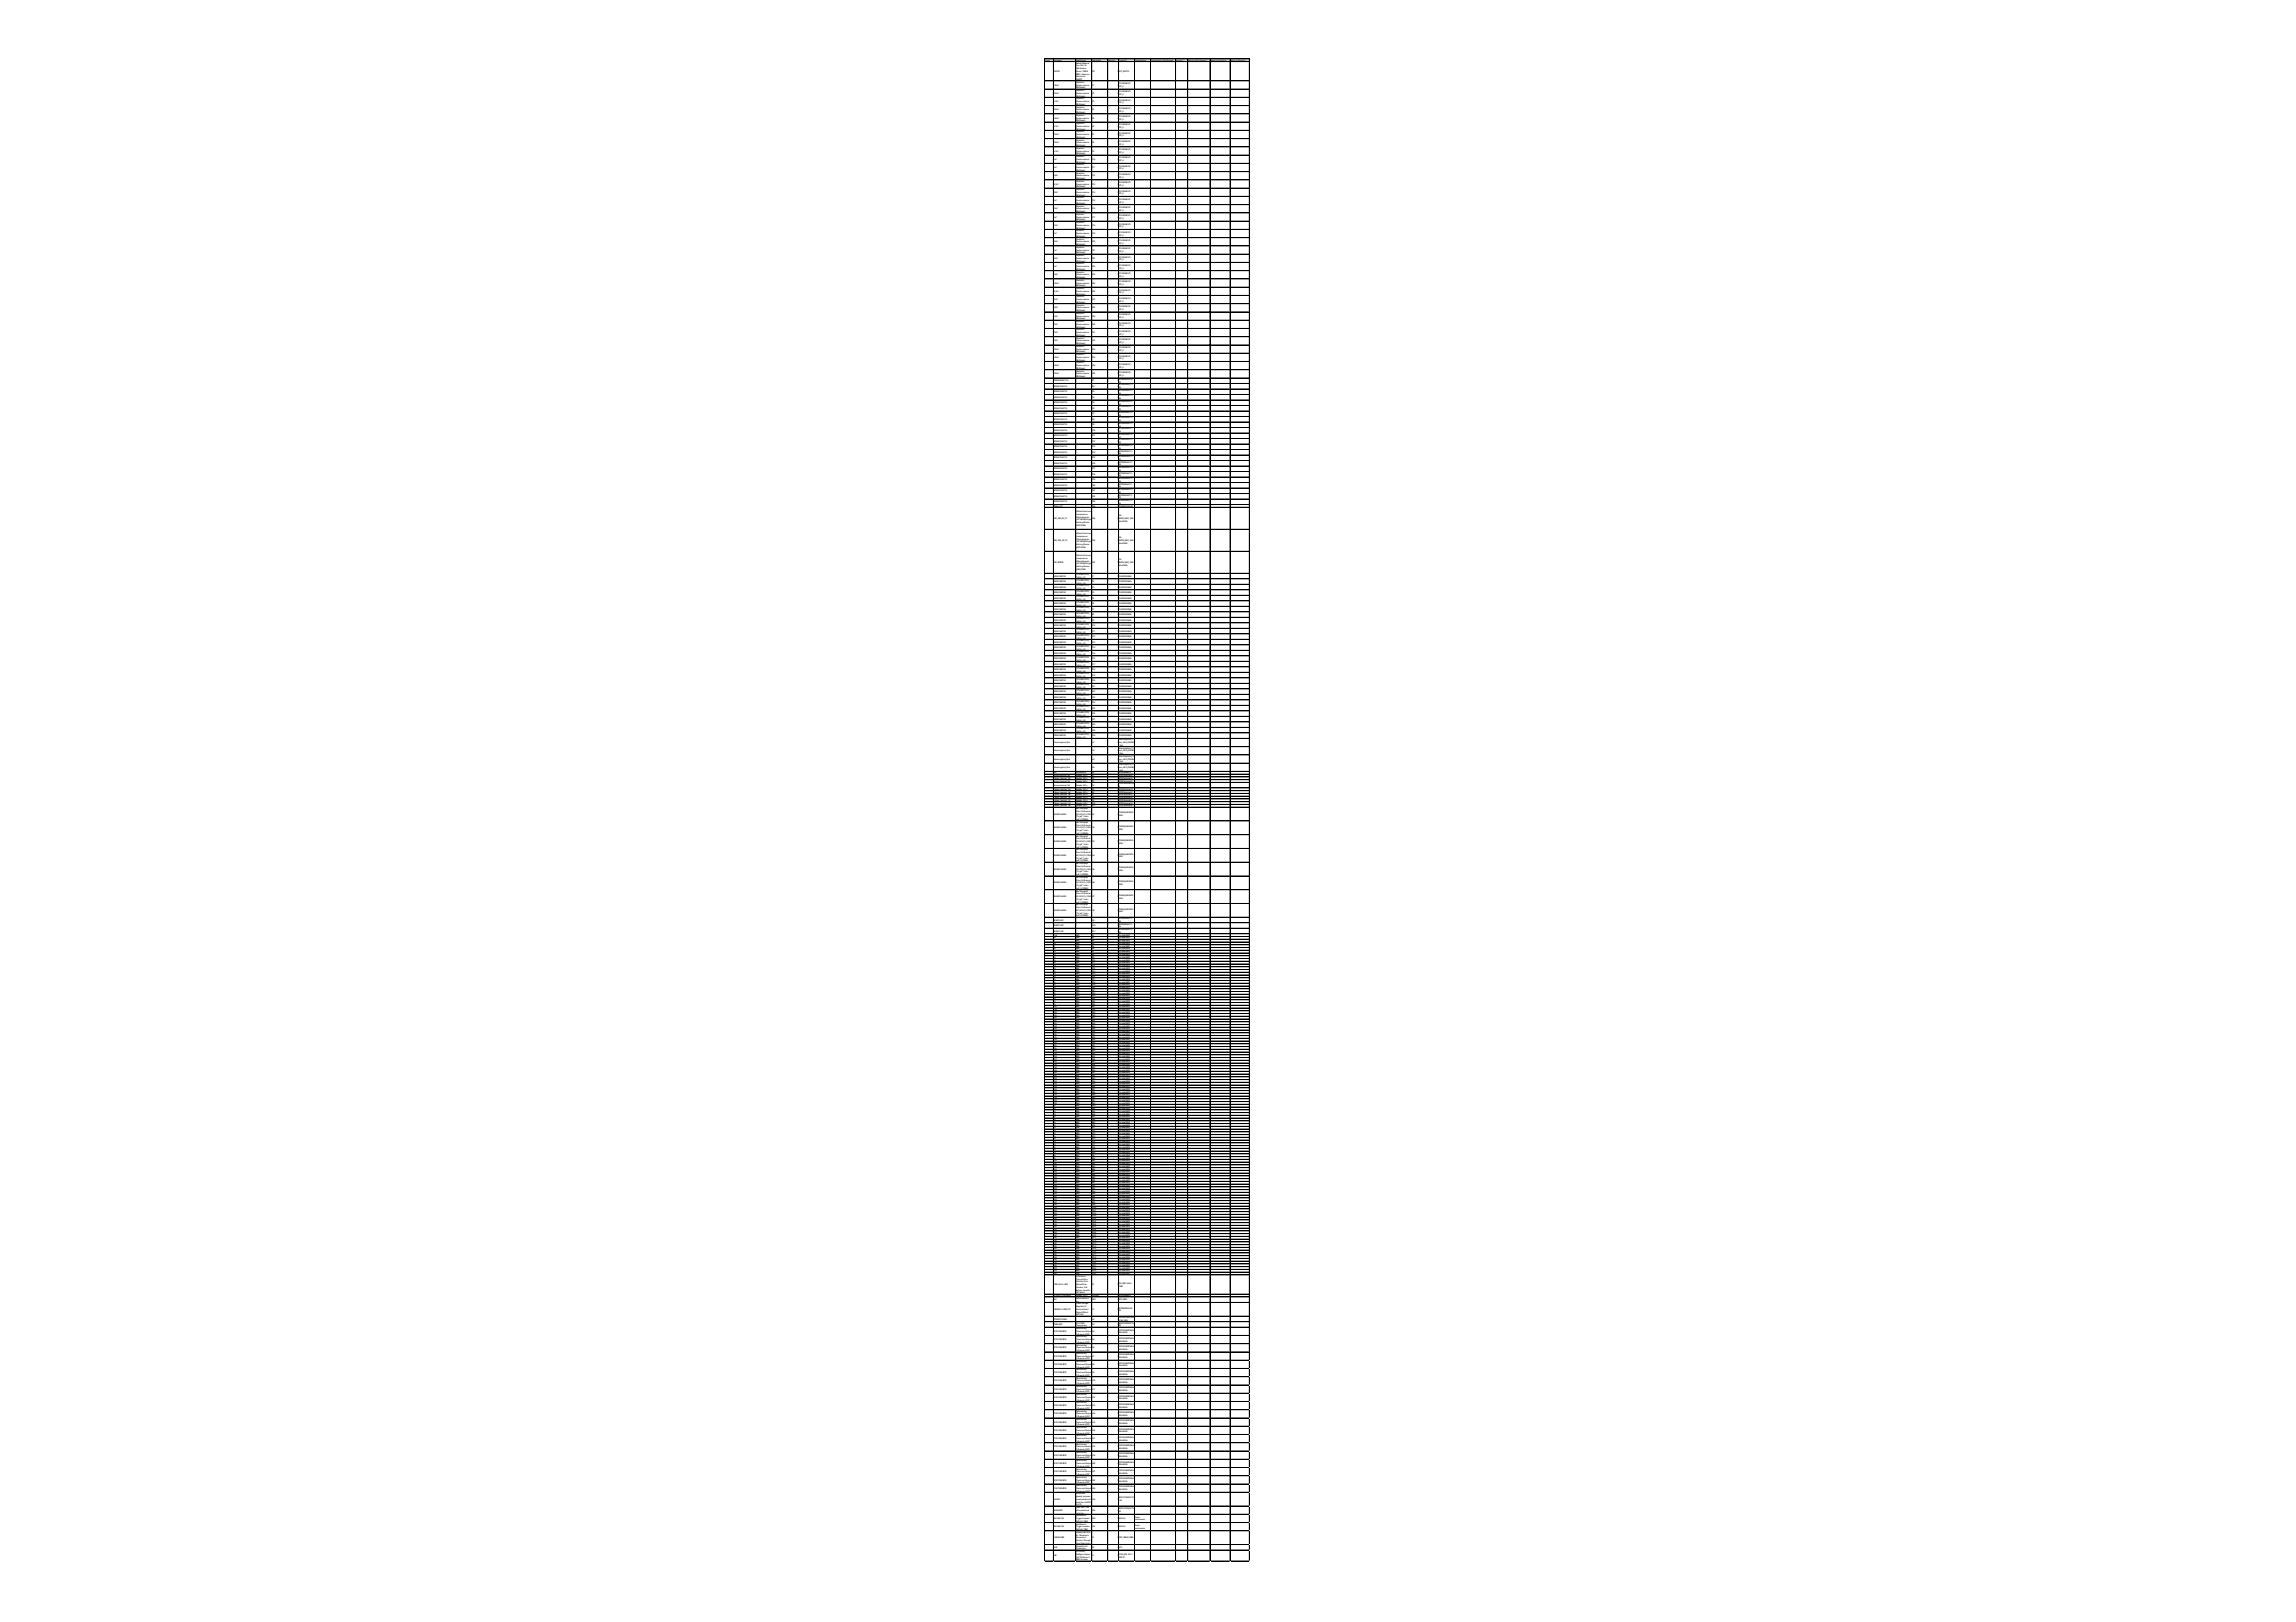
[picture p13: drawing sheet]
<svg xmlns="http://www.w3.org/2000/svg" width="297mm" height="210mm" viewBox="0 0 297 210" stroke-linecap="round" stroke-linejoin="round" font-family="sans-serif">
<defs><g id="words">
<g font-size=".3">
<text x="135.2" y="7.9">Line#</text>
<text x="136.3" y="7.9">Comment</text>
<text x="136.3" y="9.3">3002TR</text>
<text x="136.3" y="11.1">100nF</text>
<text x="139.2" y="7.9">Description</text>
<text x="139.2" y="8.2">BatteryRetainer;</text>
<text x="139.2" y="8.6">Coin Cell; 20</text>
<text x="139.2" y="8.9">MM;Surface</text>
<text x="139.2" y="9.3">Mount; TAPE&amp;</text>
<text x="139.2" y="9.7">REEL| Keystone</text>
<text x="139.2" y="10">Electronics</text>
<text x="139.2" y="10.4">3002TR</text>
<text x="139.2" y="10.7">Capacitor</text>
<text x="139.2" y="11.1">(Semiconductor</text>
<text x="139.2" y="11.4">SIMModel)</text>
<text x="139.2" y="11.8">Capacitor</text>
<text x="141.3" y="7.9">Designator</text>
<text x="141.3" y="9.3">BT1</text>
<text x="141.3" y="11.1">C1</text>
<text x="143.4" y="7.9">Quantity</text>
<text x="144.5" y="9.3">1</text>
<text x="144.5" y="11.1">1</text>
<text x="144.8" y="7.9">Footprint</text>
<text x="144.8" y="9.3">BAT_3002TR</text>
<text x="144.8" y="10.9">FP-C0603C-CF-</text>
<text x="144.8" y="11.3">IPC_A</text>
<text x="144.8" y="12">FP-C0603C-CF-</text>
<text x="146.8" y="7.9">Manufacturer</text>
<text x="148.9" y="7.9">Manufacturer Part Number</text>
<text x="152.1" y="7.9">Supplier 1</text>
<text x="153.7" y="7.9">Supplier Part Number 1</text>
<text x="156.6" y="7.9">Supplier Unit Price1</text>
<text x="159.2" y="7.9">Supplier Subtotal 1</text>
<text x="136.3" y="12.1">100nF</text>
<text x="136.3" y="13.2">4.7uF</text>
<text x="136.3" y="14.3">100nF</text>
<text x="136.3" y="15.3">100nF</text>
<text x="136.3" y="16.4">4.7uF</text>
<text x="136.3" y="17.5">100nF</text>
<text x="139.2" y="12.1">(Semiconductor</text>
<text x="139.2" y="12.5">SIMModel)</text>
<text x="139.2" y="12.9">Capacitor</text>
<text x="139.2" y="13.2">(Semiconductor</text>
<text x="139.2" y="13.6">SIMModel)</text>
<text x="139.2" y="13.9">Capacitor</text>
<text x="139.2" y="14.3">(Semiconductor</text>
<text x="139.2" y="14.6">SIMModel)</text>
<text x="139.2" y="15">Capacitor</text>
<text x="139.2" y="15.3">(Semiconductor</text>
<text x="139.2" y="15.7">SIMModel)</text>
<text x="139.2" y="16.1">Capacitor</text>
<text x="139.2" y="16.4">(Semiconductor</text>
<text x="139.2" y="16.8">SIMModel)</text>
<text x="139.2" y="17.1">Capacitor</text>
<text x="139.2" y="17.5">(Semiconductor</text>
<text x="139.2" y="17.8">SIMModel)</text>
<text x="141.3" y="12.1">C2</text>
<text x="141.3" y="13.2">C3</text>
<text x="141.3" y="14.3">C4</text>
<text x="141.3" y="15.3">C5</text>
<text x="141.3" y="16.4">C6</text>
<text x="141.3" y="17.5">C7</text>
<text x="144.5" y="12.1">1</text>
<text x="144.5" y="13.2">1</text>
<text x="144.5" y="14.3">1</text>
<text x="144.5" y="15.3">1</text>
<text x="144.5" y="16.4">1</text>
<text x="144.5" y="17.5">1</text>
<text x="144.8" y="12.3">IPC_A</text>
<text x="144.8" y="13">FP-C0603C-CF-</text>
<text x="144.8" y="13.4">IPC_A</text>
<text x="144.8" y="14.1">FP-C0603C-CF-</text>
<text x="144.8" y="14.5">IPC_A</text>
<text x="144.8" y="15.2">FP-C0603C-CF-</text>
<text x="144.8" y="15.5">IPC_A</text>
<text x="144.8" y="16.2">FP-C0603C-CF-</text>
<text x="144.8" y="16.6">IPC_A</text>
<text x="144.8" y="17.3">FP-C0603C-CF-</text>
<text x="144.8" y="17.7">IPC_A</text>
<text x="136.3" y="18.6">100nF</text>
<text x="136.3" y="19.6">4.7uF</text>
<text x="136.3" y="20.7">1uF</text>
<text x="136.3" y="21.8">1uF</text>
<text x="136.3" y="22.8">10pF</text>
<text x="136.3" y="23.9">4,7pF</text>
<text x="139.2" y="18.2">Capacitor</text>
<text x="139.2" y="18.6">(Semiconductor</text>
<text x="139.2" y="18.9">SIMModel)</text>
<text x="139.2" y="19.3">Capacitor</text>
<text x="139.2" y="19.6">(Semiconductor</text>
<text x="139.2" y="20">SIMModel)</text>
<text x="139.2" y="20.3">Capacitor</text>
<text x="139.2" y="20.7">(Semiconductor</text>
<text x="139.2" y="21">SIMModel)</text>
<text x="139.2" y="21.4">Capacitor</text>
<text x="139.2" y="21.8">(Semiconductor</text>
<text x="139.2" y="22.1">SIMModel)</text>
<text x="139.2" y="22.5">Capacitor</text>
<text x="139.2" y="22.8">(Semiconductor</text>
<text x="139.2" y="23.2">SIMModel)</text>
<text x="139.2" y="23.5">Capacitor</text>
<text x="139.2" y="23.9">(Semiconductor</text>
<text x="141.3" y="18.6">C8</text>
<text x="141.3" y="19.6">C9</text>
<text x="141.3" y="20.7">C10</text>
<text x="141.3" y="21.8">C11</text>
<text x="141.3" y="22.8">C12</text>
<text x="141.3" y="23.9">C13</text>
<text x="144.5" y="18.6">1</text>
<text x="144.5" y="19.6">1</text>
<text x="144.5" y="20.7">1</text>
<text x="144.5" y="21.8">1</text>
<text x="144.5" y="22.8">1</text>
<text x="144.5" y="23.9">1</text>
<text x="144.8" y="18.4">FP-C0603C-CF-</text>
<text x="144.8" y="18.7">IPC_A</text>
<text x="144.8" y="19.4">FP-C0603C-CF-</text>
<text x="144.8" y="19.8">IPC_A</text>
<text x="144.8" y="20.5">FP-C0603C-CF-</text>
<text x="144.8" y="20.9">IPC_A</text>
<text x="144.8" y="21.6">FP-C0603C-CF-</text>
<text x="144.8" y="21.9">IPC_A</text>
<text x="144.8" y="22.6">FP-C0603C-CF-</text>
<text x="144.8" y="23">IPC_A</text>
<text x="144.8" y="23.7">FP-C0603C-CF-</text>
<text x="136.3" y="25">10nF</text>
<text x="136.3" y="26">1uF</text>
<text x="136.3" y="27.1">10nF</text>
<text x="136.3" y="28.2">1uF</text>
<text x="136.3" y="29.2">10nF</text>
<text x="139.2" y="24.2">SIMModel)</text>
<text x="139.2" y="24.6">Capacitor</text>
<text x="139.2" y="25">(Semiconductor</text>
<text x="139.2" y="25.3">SIMModel)</text>
<text x="139.2" y="25.7">Capacitor</text>
<text x="139.2" y="26">(Semiconductor</text>
<text x="139.2" y="26.4">SIMModel)</text>
<text x="139.2" y="26.7">Capacitor</text>
<text x="139.2" y="27.1">(Semiconductor</text>
<text x="139.2" y="27.5">SIMModel)</text>
<text x="139.2" y="27.8">Capacitor</text>
<text x="139.2" y="28.2">(Semiconductor</text>
<text x="139.2" y="28.5">SIMModel)</text>
<text x="139.2" y="28.9">Capacitor</text>
<text x="139.2" y="29.2">(Semiconductor</text>
<text x="139.2" y="29.6">SIMModel)</text>
<text x="139.2" y="29.9">Capacitor</text>
<text x="141.3" y="25">C14</text>
<text x="141.3" y="26">C15</text>
<text x="141.3" y="27.1">C16</text>
<text x="141.3" y="28.2">C17</text>
<text x="141.3" y="29.2">C18</text>
<text x="144.5" y="25">1</text>
<text x="144.5" y="26">1</text>
<text x="144.5" y="27.1">1</text>
<text x="144.5" y="28.2">1</text>
<text x="144.5" y="29.2">1</text>
<text x="144.8" y="24.1">IPC_A</text>
<text x="144.8" y="24.8">FP-C0603C-CF-</text>
<text x="144.8" y="25.1">IPC_A</text>
<text x="144.8" y="25.9">FP-C0603C-CF-</text>
<text x="144.8" y="26.2">IPC_A</text>
<text x="144.8" y="26.9">FP-C0603C-CF-</text>
<text x="144.8" y="27.3">IPC_A</text>
<text x="144.8" y="28">FP-C0603C-CF-</text>
<text x="144.8" y="28.3">IPC_A</text>
<text x="144.8" y="29.1">FP-C0603C-CF-</text>
<text x="144.8" y="29.4">IPC_A</text>
<text x="136.3" y="30.3">1uF</text>
<text x="136.3" y="31.4">10nF</text>
<text x="136.3" y="32.4">1uF</text>
<text x="136.3" y="33.5">10nF</text>
<text x="136.3" y="34.6">1uF</text>
<text x="136.3" y="35.6">10pF</text>
<text x="139.2" y="30.3">(Semiconductor</text>
<text x="139.2" y="30.7">SIMModel)</text>
<text x="139.2" y="31">Capacitor</text>
<text x="139.2" y="31.4">(Semiconductor</text>
<text x="139.2" y="31.7">SIMModel)</text>
<text x="139.2" y="32.1">Capacitor</text>
<text x="139.2" y="32.4">(Semiconductor</text>
<text x="139.2" y="32.8">SIMModel)</text>
<text x="139.2" y="33.1">Capacitor</text>
<text x="139.2" y="33.5">(Semiconductor</text>
<text x="139.2" y="33.9">SIMModel)</text>
<text x="139.2" y="34.2">Capacitor</text>
<text x="139.2" y="34.6">(Semiconductor</text>
<text x="139.2" y="34.9">SIMModel)</text>
<text x="139.2" y="35.3">Capacitor</text>
<text x="139.2" y="35.6">(Semiconductor</text>
<text x="139.2" y="36">SIMModel)</text>
<text x="141.3" y="30.3">C19</text>
<text x="141.3" y="31.4">C20</text>
<text x="141.3" y="32.4">C21</text>
<text x="141.3" y="33.5">C22</text>
<text x="141.3" y="34.6">C23</text>
<text x="141.3" y="35.6">C24</text>
<text x="144.5" y="30.3">1</text>
<text x="144.5" y="31.4">1</text>
<text x="144.5" y="32.4">1</text>
<text x="144.5" y="33.5">1</text>
<text x="144.5" y="34.6">1</text>
<text x="144.5" y="35.6">1</text>
<text x="144.8" y="30.1">FP-C0603C-CF-</text>
<text x="144.8" y="30.5">IPC_A</text>
<text x="144.8" y="31.2">FP-C0603C-CF-</text>
<text x="144.8" y="31.5">IPC_A</text>
<text x="144.8" y="32.3">FP-C0603C-CF-</text>
<text x="144.8" y="32.6">IPC_A</text>
<text x="144.8" y="33.3">FP-C0603C-CF-</text>
<text x="144.8" y="33.7">IPC_A</text>
<text x="144.8" y="34.4">FP-C0603C-CF-</text>
<text x="144.8" y="34.8">IPC_A</text>
<text x="144.8" y="35.5">FP-C0603C-CF-</text>
<text x="144.8" y="35.8">IPC_A</text>
<text x="136.3" y="36.7">100nF</text>
<text x="136.3" y="37.8">4,7pF</text>
<text x="136.3" y="38.8">10nF</text>
<text x="136.3" y="39.9">10nF</text>
<text x="136.3" y="41">10nF</text>
<text x="139.2" y="36.4">Capacitor</text>
<text x="139.2" y="36.7">(Semiconductor</text>
<text x="139.2" y="37.1">SIMModel)</text>
<text x="139.2" y="37.4">Capacitor</text>
<text x="139.2" y="37.8">(Semiconductor</text>
<text x="139.2" y="38.1">SIMModel)</text>
<text x="139.2" y="38.5">Capacitor</text>
<text x="139.2" y="38.8">(Semiconductor</text>
<text x="139.2" y="39.2">SIMModel)</text>
<text x="139.2" y="39.6">Capacitor</text>
<text x="139.2" y="39.9">(Semiconductor</text>
<text x="139.2" y="40.3">SIMModel)</text>
<text x="139.2" y="40.6">Capacitor</text>
<text x="139.2" y="41">(Semiconductor</text>
<text x="139.2" y="41.3">SIMModel)</text>
<text x="139.2" y="41.7">Capacitor</text>
<text x="141.3" y="36.7">C25</text>
<text x="141.3" y="37.8">C26</text>
<text x="141.3" y="38.8">C27</text>
<text x="141.3" y="39.9">C28</text>
<text x="141.3" y="41">C29</text>
<text x="144.5" y="36.7">1</text>
<text x="144.5" y="37.8">1</text>
<text x="144.5" y="38.8">1</text>
<text x="144.5" y="39.9">1</text>
<text x="144.5" y="41">1</text>
<text x="144.8" y="36.5">FP-C0603C-CF-</text>
<text x="144.8" y="36.9">IPC_A</text>
<text x="144.8" y="37.6">FP-C0603C-CF-</text>
<text x="144.8" y="38">IPC_A</text>
<text x="144.8" y="38.7">FP-C0603C-CF-</text>
<text x="144.8" y="39">IPC_A</text>
<text x="144.8" y="39.7">FP-C0603C-CF-</text>
<text x="144.8" y="40.1">IPC_A</text>
<text x="144.8" y="40.8">FP-C0603C-CF-</text>
<text x="144.8" y="41.2">IPC_A</text>
<text x="144.8" y="41.9">FP-C0603C-CF-</text>
<text x="136.3" y="42.1">10nF</text>
<text x="136.3" y="43.1">10nF</text>
<text x="136.3" y="44.2">10nF</text>
<text x="136.3" y="45.3">100nF</text>
<text x="136.3" y="46.3">100nF</text>
<text x="136.3" y="47.4">100nF</text>
<text x="139.2" y="42.1">(Semiconductor</text>
<text x="139.2" y="42.4">SIMModel)</text>
<text x="139.2" y="42.8">Capacitor</text>
<text x="139.2" y="43.1">(Semiconductor</text>
<text x="139.2" y="43.5">SIMModel)</text>
<text x="139.2" y="43.8">Capacitor</text>
<text x="139.2" y="44.2">(Semiconductor</text>
<text x="139.2" y="44.5">SIMModel)</text>
<text x="139.2" y="44.9">Capacitor</text>
<text x="139.2" y="45.3">(Semiconductor</text>
<text x="139.2" y="45.6">SIMModel)</text>
<text x="139.2" y="46">Capacitor</text>
<text x="139.2" y="46.3">(Semiconductor</text>
<text x="139.2" y="46.7">SIMModel)</text>
<text x="139.2" y="47">Capacitor</text>
<text x="139.2" y="47.4">(Semiconductor</text>
<text x="139.2" y="47.7">SIMModel)</text>
<text x="141.3" y="42.1">C30</text>
<text x="141.3" y="43.1">C31</text>
<text x="141.3" y="44.2">C32</text>
<text x="141.3" y="45.3">C33</text>
<text x="141.3" y="46.3">C34</text>
<text x="141.3" y="47.4">C35</text>
<text x="144.5" y="42.1">1</text>
<text x="144.5" y="43.1">1</text>
<text x="144.5" y="44.2">1</text>
<text x="144.5" y="45.3">1</text>
<text x="144.5" y="46.3">1</text>
<text x="144.5" y="47.4">1</text>
<text x="144.8" y="42.2">IPC_A</text>
<text x="144.8" y="42.9">FP-C0603C-CF-</text>
<text x="144.8" y="43.3">IPC_A</text>
<text x="144.8" y="44">FP-C0603C-CF-</text>
<text x="144.8" y="44.4">IPC_A</text>
<text x="144.8" y="45.1">FP-C0603C-CF-</text>
<text x="144.8" y="45.4">IPC_A</text>
<text x="144.8" y="46.1">FP-C0603C-CF-</text>
<text x="144.8" y="46.5">IPC_A</text>
<text x="144.8" y="47.2">FP-C0603C-CF-</text>
<text x="144.8" y="47.6">IPC_A</text>
<text x="136.3" y="48.5">100nF</text>
<text x="136.3" y="49.3">PESD5V0L2BT,215</text>
<text x="136.3" y="50.1">BZX84C3V6LT1G</text>
<text x="136.3" y="50.8">BZX84C3V6LT1G</text>
<text x="136.3" y="51.5">BZX84C3V6LT1G</text>
<text x="136.3" y="52.2">BZX84C3V6LT1G</text>
<text x="136.3" y="52.9">BZX84C3V6LT1G</text>
<text x="136.3" y="53.6">BZX84C3V6LT1G</text>
<text x="139.2" y="48.1">Capacitor</text>
<text x="139.2" y="48.5">(Semiconductor</text>
<text x="139.2" y="48.8">SIMModel)</text>
<text x="141.3" y="48.5">C36</text>
<text x="141.3" y="49.3">D1</text>
<text x="141.3" y="50.1">D2</text>
<text x="141.3" y="50.8">D3</text>
<text x="141.3" y="51.5">D4</text>
<text x="141.3" y="52.2">D5</text>
<text x="141.3" y="52.9">D6</text>
<text x="141.3" y="53.6">D7</text>
<text x="144.5" y="48.5">1</text>
<text x="144.5" y="49.3">1</text>
<text x="144.5" y="50.1">1</text>
<text x="144.5" y="50.8">1</text>
<text x="144.5" y="51.5">1</text>
<text x="144.5" y="52.2">1</text>
<text x="144.5" y="52.9">1</text>
<text x="144.5" y="53.6">1</text>
<text x="144.8" y="48.3">FP-C0603C-CF-</text>
<text x="144.8" y="48.6">IPC_A</text>
<text x="144.8" y="49.2">SOT95P230X110-</text>
<text x="144.8" y="49.5">3N</text>
<text x="144.8" y="49.9">SOT95P240X111-</text>
<text x="144.8" y="50.2">3N</text>
<text x="144.8" y="50.6">SOT95P240X111-</text>
<text x="144.8" y="51">3N</text>
<text x="144.8" y="51.3">SOT95P240X111-</text>
<text x="144.8" y="51.7">3N</text>
<text x="144.8" y="52">SOT95P240X111-</text>
<text x="144.8" y="52.4">3N</text>
<text x="144.8" y="52.7">SOT95P240X111-</text>
<text x="144.8" y="53.1">3N</text>
<text x="144.8" y="53.4">SOT95P240X111-</text>
<text x="144.8" y="53.8">3N</text>
<text x="136.3" y="54.3">BZX84C3V6LT1G</text>
<text x="136.3" y="55">BZX84C3V6LT1G</text>
<text x="136.3" y="55.8">BZX84C3V6LT1G</text>
<text x="136.3" y="56.5">BZX84C3V6LT1G</text>
<text x="136.3" y="57.2">BZX84C3V6LT1G</text>
<text x="136.3" y="57.9">BZX84C3V6LT1G</text>
<text x="136.3" y="58.6">BZX84C3V6LT1G</text>
<text x="136.3" y="59.3">BZX84C3V6LT1G</text>
<text x="141.3" y="54.3">D8</text>
<text x="141.3" y="55">D9</text>
<text x="141.3" y="55.8">D10</text>
<text x="141.3" y="56.5">D11</text>
<text x="141.3" y="57.2">D12</text>
<text x="141.3" y="57.9">D13</text>
<text x="141.3" y="58.6">D14</text>
<text x="141.3" y="59.3">D15</text>
<text x="144.5" y="54.3">1</text>
<text x="144.5" y="55">1</text>
<text x="144.5" y="55.8">1</text>
<text x="144.5" y="56.5">1</text>
<text x="144.5" y="57.2">1</text>
<text x="144.5" y="57.9">1</text>
<text x="144.5" y="58.6">1</text>
<text x="144.5" y="59.3">1</text>
<text x="144.8" y="54.2">SOT95P240X111-</text>
<text x="144.8" y="54.5">3N</text>
<text x="144.8" y="54.9">SOT95P240X111-</text>
<text x="144.8" y="55.2">3N</text>
<text x="144.8" y="55.6">SOT95P240X111-</text>
<text x="144.8" y="55.9">3N</text>
<text x="144.8" y="56.3">SOT95P240X111-</text>
<text x="144.8" y="56.6">3N</text>
<text x="144.8" y="57">SOT95P240X111-</text>
<text x="144.8" y="57.4">3N</text>
<text x="144.8" y="57.7">SOT95P240X111-</text>
<text x="144.8" y="58.1">3N</text>
<text x="144.8" y="58.4">SOT95P240X111-</text>
<text x="144.8" y="58.8">3N</text>
<text x="144.8" y="59.1">SOT95P240X111-</text>
<text x="144.8" y="59.5">3N</text>
<text x="144.8" y="59.9">SOT95P240X111-</text>
<text x="136.3" y="60">BZX84C3V6LT1G</text>
<text x="136.3" y="60.7">BZX84C3V6LT1G</text>
<text x="136.3" y="61.5">BZX84C3V6LT1G</text>
<text x="136.3" y="62.2">BZX84C3V6LT1G</text>
<text x="136.3" y="62.9">BZX84C3V6LT1G</text>
<text x="136.3" y="63.6">BZX84C3V6LT1G</text>
<text x="136.3" y="64.3">BZX84C3V6LT1G</text>
<text x="136.3" y="65">BZX84C3V6LT1G</text>
<text x="136.3" y="65.6">SK56A-LTP</text>
<text x="141.3" y="60">D16</text>
<text x="141.3" y="60.7">D17</text>
<text x="141.3" y="61.5">D18</text>
<text x="141.3" y="62.2">D19</text>
<text x="141.3" y="62.9">D20</text>
<text x="141.3" y="63.6">D21</text>
<text x="141.3" y="64.3">D22</text>
<text x="141.3" y="65">D23</text>
<text x="141.3" y="65.6">D24</text>
<text x="144.5" y="60">1</text>
<text x="144.5" y="60.7">1</text>
<text x="144.5" y="61.5">1</text>
<text x="144.5" y="62.2">1</text>
<text x="144.5" y="62.9">1</text>
<text x="144.5" y="63.6">1</text>
<text x="144.5" y="64.3">1</text>
<text x="144.5" y="65">1</text>
<text x="144.5" y="65.6">1</text>
<text x="144.8" y="60.2">3N</text>
<text x="144.8" y="60.6">SOT95P240X111-</text>
<text x="144.8" y="60.9">3N</text>
<text x="144.8" y="61.3">SOT95P240X111-</text>
<text x="144.8" y="61.6">3N</text>
<text x="144.8" y="62">SOT95P240X111-</text>
<text x="144.8" y="62.3">3N</text>
<text x="144.8" y="62.7">SOT95P240X111-</text>
<text x="144.8" y="63.1">3N</text>
<text x="144.8" y="63.4">SOT95P240X111-</text>
<text x="144.8" y="63.8">3N</text>
<text x="144.8" y="64.1">SOT95P240X111-</text>
<text x="144.8" y="64.5">3N</text>
<text x="144.8" y="64.8">SOT95P240X111-</text>
<text x="144.8" y="65.2">3N</text>
<text x="144.8" y="65.6">DIOM5225X244N</text>
<text x="136.3" y="67.2">LED_USB_RX_TX</text>
<text x="136.3" y="70">LED_CAN_RX_TX</text>
<text x="139.2" y="66.3">430mcd Colorless</text>
<text x="139.2" y="66.6">transparence</text>
<text x="139.2" y="67">520nmEmerald</text>
<text x="139.2" y="67.3">140°LED0603Light</text>
<text x="139.2" y="67.7">EmittingDiodes</text>
<text x="139.2" y="68">(LED) ROHS</text>
<text x="139.2" y="69.1">430mcd Colorless</text>
<text x="139.2" y="69.5">transparence</text>
<text x="139.2" y="69.8">520nmEmerald</text>
<text x="139.2" y="70.2">140°LED0603Light</text>
<text x="139.2" y="70.5">EmittingDiodes</text>
<text x="139.2" y="70.9">(LED) ROHS</text>
<text x="139.2" y="72">430mcd Colorless</text>
<text x="141.3" y="67.2">D25</text>
<text x="141.3" y="70">D26</text>
<text x="144.5" y="67.2">1</text>
<text x="144.5" y="70">1</text>
<text x="144.8" y="66.8">WL-</text>
<text x="144.8" y="67.2">SMCW_0603_1500</text>
<text x="144.8" y="67.5">60xx75000</text>
<text x="144.8" y="69.6">WL-</text>
<text x="144.8" y="70">SMCW_0603_1500</text>
<text x="144.8" y="70.4">60xx75000</text>
<text x="136.3" y="72.8">LED_ERROR</text>
<text x="136.3" y="74.6">0ZCH0150FF2E</text>
<text x="136.3" y="75.3">0ZCH0150FF2E</text>
<text x="136.3" y="76.1">0ZCH0150FF2E</text>
<text x="136.3" y="76.8">0ZCH0150FF2E</text>
<text x="136.3" y="77.5">0ZCH0150FF2E</text>
<text x="139.2" y="72.3">transparence</text>
<text x="139.2" y="72.7">520nmEmerald</text>
<text x="139.2" y="73">140°LED0603Light</text>
<text x="139.2" y="73.4">EmittingDiodes</text>
<text x="139.2" y="73.7">(LED) ROHS</text>
<text x="139.2" y="74.5">1210SMTPPTC|</text>
<text x="139.2" y="74.8">1.50Ih | 6V</text>
<text x="139.2" y="75.2">1210SMTPPTC|</text>
<text x="139.2" y="75.5">1.50Ih | 6V</text>
<text x="139.2" y="75.9">1210SMTPPTC|</text>
<text x="139.2" y="76.2">1.50Ih | 6V</text>
<text x="139.2" y="76.6">1210SMTPPTC|</text>
<text x="139.2" y="76.9">1.50Ih | 6V</text>
<text x="139.2" y="77.3">1210SMTPPTC|</text>
<text x="139.2" y="77.7">1.50Ih | 6V</text>
<text x="141.3" y="72.8">D27</text>
<text x="141.3" y="74.6">F1</text>
<text x="141.3" y="75.3">F2</text>
<text x="141.3" y="76.1">F3</text>
<text x="141.3" y="76.8">F4</text>
<text x="141.3" y="77.5">F5</text>
<text x="144.5" y="72.8">1</text>
<text x="144.5" y="74.6">1</text>
<text x="144.5" y="75.3">1</text>
<text x="144.5" y="76.1">1</text>
<text x="144.5" y="76.8">1</text>
<text x="144.5" y="77.5">1</text>
<text x="144.8" y="72.5">WL-</text>
<text x="144.8" y="72.8">SMCW_0603_1500</text>
<text x="144.8" y="73.2">60xx75000</text>
<text x="144.8" y="74.6">FUSC3225X90N</text>
<text x="144.8" y="75.3">FUSC3225X90N</text>
<text x="144.8" y="76.1">FUSC3225X90N</text>
<text x="144.8" y="76.8">FUSC3225X90N</text>
<text x="144.8" y="77.5">FUSC3225X90N</text>
<text x="136.3" y="78.2">0ZCH0150FF2E</text>
<text x="136.3" y="78.9">0ZCH0150FF2E</text>
<text x="136.3" y="79.6">0ZCH0150FF2E</text>
<text x="136.3" y="80.3">0ZCH0150FF2E</text>
<text x="136.3" y="81">0ZCH0150FF2E</text>
<text x="136.3" y="81.8">0ZCH0150FF2E</text>
<text x="136.3" y="82.5">0ZCH0150FF2E</text>
<text x="136.3" y="83.2">0ZCH0150FF2E</text>
<text x="136.3" y="83.9">0ZCH0150FF2E</text>
<text x="139.2" y="78">1210SMTPPTC|</text>
<text x="139.2" y="78.4">1.50Ih | 6V</text>
<text x="139.2" y="78.7">1210SMTPPTC|</text>
<text x="139.2" y="79.1">1.50Ih | 6V</text>
<text x="139.2" y="79.4">1210SMTPPTC|</text>
<text x="139.2" y="79.8">1.50Ih | 6V</text>
<text x="139.2" y="80.1">1210SMTPPTC|</text>
<text x="139.2" y="80.5">1.50Ih | 6V</text>
<text x="139.2" y="80.9">1210SMTPPTC|</text>
<text x="139.2" y="81.2">1.50Ih | 6V</text>
<text x="139.2" y="81.6">1210SMTPPTC|</text>
<text x="139.2" y="81.9">1.50Ih | 6V</text>
<text x="139.2" y="82.3">1210SMTPPTC|</text>
<text x="139.2" y="82.6">1.50Ih | 6V</text>
<text x="139.2" y="83">1210SMTPPTC|</text>
<text x="139.2" y="83.4">1.50Ih | 6V</text>
<text x="139.2" y="83.7">1210SMTPPTC|</text>
<text x="141.3" y="78.2">F6</text>
<text x="141.3" y="78.9">F7</text>
<text x="141.3" y="79.6">F8</text>
<text x="141.3" y="80.3">F9</text>
<text x="141.3" y="81">F10</text>
<text x="141.3" y="81.8">F11</text>
<text x="141.3" y="82.5">F12</text>
<text x="141.3" y="83.2">F13</text>
<text x="141.3" y="83.9">F14</text>
<text x="144.5" y="78.2">1</text>
<text x="144.5" y="78.9">1</text>
<text x="144.5" y="79.6">1</text>
<text x="144.5" y="80.3">1</text>
<text x="144.5" y="81">1</text>
<text x="144.5" y="81.8">1</text>
<text x="144.5" y="82.5">1</text>
<text x="144.5" y="83.2">1</text>
<text x="144.5" y="83.9">1</text>
<text x="144.8" y="78.2">FUSC3225X90N</text>
<text x="144.8" y="78.9">FUSC3225X90N</text>
<text x="144.8" y="79.6">FUSC3225X90N</text>
<text x="144.8" y="80.3">FUSC3225X90N</text>
<text x="144.8" y="81">FUSC3225X90N</text>
<text x="144.8" y="81.8">FUSC3225X90N</text>
<text x="144.8" y="82.5">FUSC3225X90N</text>
<text x="144.8" y="83.2">FUSC3225X90N</text>
<text x="144.8" y="83.9">FUSC3225X90N</text>
<text x="136.3" y="84.6">0ZCH0150FF2E</text>
<text x="136.3" y="85.3">0ZCH0150FF2E</text>
<text x="136.3" y="86">0ZCH0150FF2E</text>
<text x="136.3" y="86.7">0ZCH0150FF2E</text>
<text x="136.3" y="87.4">0ZCH0150FF2E</text>
<text x="136.3" y="88.2">0ZCH0150FF2E</text>
<text x="136.3" y="88.9">0ZCH0150FF2E</text>
<text x="136.3" y="89.6">0ZCH0150FF2E</text>
<text x="139.2" y="84.1">1.50Ih | 6V</text>
<text x="139.2" y="84.4">1210SMTPPTC|</text>
<text x="139.2" y="84.8">1.50Ih | 6V</text>
<text x="139.2" y="85.1">1210SMTPPTC|</text>
<text x="139.2" y="85.5">1.50Ih | 6V</text>
<text x="139.2" y="85.8">1210SMTPPTC|</text>
<text x="139.2" y="86.2">1.50Ih | 6V</text>
<text x="139.2" y="86.6">1210SMTPPTC|</text>
<text x="139.2" y="86.9">1.50Ih | 6V</text>
<text x="139.2" y="87.3">1210SMTPPTC|</text>
<text x="139.2" y="87.6">1.50Ih | 6V</text>
<text x="139.2" y="88">1210SMTPPTC|</text>
<text x="139.2" y="88.3">1.50Ih | 6V</text>
<text x="139.2" y="88.7">1210SMTPPTC|</text>
<text x="139.2" y="89">1.50Ih | 6V</text>
<text x="139.2" y="89.4">1210SMTPPTC|</text>
<text x="139.2" y="89.8">1.50Ih | 6V</text>
<text x="141.3" y="84.6">F15</text>
<text x="141.3" y="85.3">F16</text>
<text x="141.3" y="86">F17</text>
<text x="141.3" y="86.7">F18</text>
<text x="141.3" y="87.4">F19</text>
<text x="141.3" y="88.2">F20</text>
<text x="141.3" y="88.9">F21</text>
<text x="141.3" y="89.6">F22</text>
<text x="144.5" y="84.6">1</text>
<text x="144.5" y="85.3">1</text>
<text x="144.5" y="86">1</text>
<text x="144.5" y="86.7">1</text>
<text x="144.5" y="87.4">1</text>
<text x="144.5" y="88.2">1</text>
<text x="144.5" y="88.9">1</text>
<text x="144.5" y="89.6">1</text>
<text x="144.8" y="84.6">FUSC3225X90N</text>
<text x="144.8" y="85.3">FUSC3225X90N</text>
<text x="144.8" y="86">FUSC3225X90N</text>
<text x="144.8" y="86.7">FUSC3225X90N</text>
<text x="144.8" y="87.4">FUSC3225X90N</text>
<text x="144.8" y="88.2">FUSC3225X90N</text>
<text x="144.8" y="88.9">FUSC3225X90N</text>
<text x="144.8" y="89.6">FUSC3225X90N</text>
<text x="136.3" y="90.3">0ZCH0150FF2E</text>
<text x="136.3" y="91">0ZCH0150FF2E</text>
<text x="136.3" y="91.7">0ZCH0150FF2E</text>
<text x="136.3" y="92.4">0ZCH0150FF2E</text>
<text x="136.3" y="93.1">0ZCH0150FF2E</text>
<text x="136.3" y="93.9">0ZCH0150FF2E</text>
<text x="136.3" y="94.6">0ZCH0150FF2E</text>
<text x="136.3" y="95.3">0ZCH0150FF2E</text>
<text x="139.2" y="90.1">1210SMTPPTC|</text>
<text x="139.2" y="90.5">1.50Ih | 6V</text>
<text x="139.2" y="90.8">1210SMTPPTC|</text>
<text x="139.2" y="91.2">1.50Ih | 6V</text>
<text x="139.2" y="91.5">1210SMTPPTC|</text>
<text x="139.2" y="91.9">1.50Ih | 6V</text>
<text x="139.2" y="92.3">1210SMTPPTC|</text>
<text x="139.2" y="92.6">1.50Ih | 6V</text>
<text x="139.2" y="93">1210SMTPPTC|</text>
<text x="139.2" y="93.3">1.50Ih | 6V</text>
<text x="139.2" y="93.7">1210SMTPPTC|</text>
<text x="139.2" y="94">1.50Ih | 6V</text>
<text x="139.2" y="94.4">1210SMTPPTC|</text>
<text x="139.2" y="94.7">1.50Ih | 6V</text>
<text x="139.2" y="95.1">1210SMTPPTC|</text>
<text x="139.2" y="95.5">1.50Ih | 6V</text>
<text x="141.3" y="90.3">F23</text>
<text x="141.3" y="91">F24</text>
<text x="141.3" y="91.7">F25</text>
<text x="141.3" y="92.4">F26</text>
<text x="141.3" y="93.1">F27</text>
<text x="141.3" y="93.9">F28</text>
<text x="141.3" y="94.6">F29</text>
<text x="141.3" y="95.3">F30</text>
<text x="144.5" y="90.3">1</text>
<text x="144.5" y="91">1</text>
<text x="144.5" y="91.7">1</text>
<text x="144.5" y="92.4">1</text>
<text x="144.5" y="93.1">1</text>
<text x="144.5" y="93.9">1</text>
<text x="144.5" y="94.6">1</text>
<text x="144.5" y="95.3">1</text>
<text x="144.8" y="90.3">FUSC3225X90N</text>
<text x="144.8" y="91">FUSC3225X90N</text>
<text x="144.8" y="91.7">FUSC3225X90N</text>
<text x="144.8" y="92.4">FUSC3225X90N</text>
<text x="144.8" y="93.1">FUSC3225X90N</text>
<text x="144.8" y="93.9">FUSC3225X90N</text>
<text x="144.8" y="94.6">FUSC3225X90N</text>
<text x="144.8" y="95.3">FUSC3225X90N</text>
<text x="144.8" y="95.8">MountingHole_2.7</text>
<text x="136.3" y="96.2">MountingHole_Pad</text>
<text x="136.3" y="97.2">MountingHole_Pad</text>
<text x="136.3" y="98.3">MountingHole_Pad</text>
<text x="136.3" y="99.4">MountingHole_Pad</text>
<text x="136.3" y="100.1">JP8</text>
<text x="136.3" y="100.4">Screw_terminal 1x6</text>
<text x="136.3" y="101.2">Screw_terminal 1x6</text>
<text x="136.3" y="101.7">Screw_terminal 1x6</text>
<text x="139.2" y="100.1">Connector 8</text>
<text x="139.2" y="100.4">Header, 6-Pin</text>
<text x="139.2" y="101.2">Header, 6-Pin</text>
<text x="139.2" y="101.7">Header, 5-Pin</text>
<text x="141.3" y="96.2">H1</text>
<text x="141.3" y="97.2">H2</text>
<text x="141.3" y="98.3">H3</text>
<text x="141.3" y="99.4">H4</text>
<text x="141.3" y="100.1">JP1</text>
<text x="141.3" y="100.4">P1</text>
<text x="141.3" y="100.8">P2</text>
<text x="141.3" y="101.2">P3</text>
<text x="141.3" y="101.7">P4</text>
<text x="144.5" y="96.2">1</text>
<text x="144.5" y="97.2">1</text>
<text x="144.5" y="98.3">1</text>
<text x="144.5" y="99.4">1</text>
<text x="144.5" y="100.1">1</text>
<text x="144.5" y="100.8">1</text>
<text x="144.5" y="101.7">1</text>
<text x="144.8" y="96.2">mm_M2.5_DIN965</text>
<text x="144.8" y="96.5">_Pad</text>
<text x="144.8" y="96.9">MountingHole_2.7</text>
<text x="144.8" y="97.2">mm_M2.5_DIN965</text>
<text x="144.8" y="97.6">_Pad</text>
<text x="144.8" y="98">MountingHole_2.7</text>
<text x="144.8" y="98.3">mm_M2.5_DIN965</text>
<text x="144.8" y="98.7">_Pad</text>
<text x="144.8" y="99">MountingHole_2.7</text>
<text x="144.8" y="99.4">mm_M2.5_DIN965</text>
<text x="144.8" y="99.7">_Pad</text>
<text x="144.8" y="100.1">HDR/Header/8</text>
<text x="144.8" y="100.4">HDR/Terminal/6</text>
<text x="144.8" y="101.2">HDR/Terminal/6</text>
<text x="144.8" y="101.5">HDR/Terminal/5/R</text>
<text x="144.8" y="101.9">A</text>
<text x="136.3" y="105.4">BUK9M15-60EX</text>
<text x="136.3" y="107.2">BUK9M15-60EX</text>
<text x="136.4" y="102.2">Screw_terminal 1x4</text>
<text x="136.4" y="102.6">Screw_terminal 1x6</text>
<text x="136.4" y="103.3">Screw_terminal 1x6</text>
<text x="136.4" y="103.6">Screw_terminal 1x2</text>
<text x="136.4" y="104">Screw_terminal 1x4</text>
<text x="136.4" y="104.4">Screw_terminal 1x6</text>
<text x="139.2" y="102.2">Header, 4-Pin</text>
<text x="139.2" y="102.6">Header, 6-Pin</text>
<text x="139.2" y="103.3">Header, 6-Pin</text>
<text x="139.2" y="103.6">Header, 2-Pin</text>
<text x="139.2" y="104">Header, 4-Pin</text>
<text x="139.2" y="104.4">Header, 6-Pin</text>
<text x="139.2" y="104.7">Bá»™chuyá»ƒn</text>
<text x="139.2" y="105.1">Ä‘á»•i N-Channel</text>
<text x="139.2" y="105.4">60V47A(Tc) 75W</text>
<text x="139.2" y="105.8">(Tc) gáº¯n bá»</text>
<text x="139.2" y="106.1">máº·t LFPAK33</text>
<text x="139.2" y="106.5">Bá»™chuyá»ƒn</text>
<text x="139.2" y="106.9">Ä‘á»•i N-Channel</text>
<text x="139.2" y="107.2">60V47A(Tc) 75W</text>
<text x="139.2" y="107.6">(Tc) gáº¯n bá»</text>
<text x="139.2" y="107.9">máº·t LFPAK33</text>
<text x="141.3" y="102.2">P5</text>
<text x="141.3" y="102.6">P6</text>
<text x="141.3" y="102.9">P7</text>
<text x="141.3" y="103.3">P8</text>
<text x="141.3" y="103.6">P9</text>
<text x="141.3" y="104">P10</text>
<text x="141.3" y="104.4">P11</text>
<text x="141.3" y="105.4">Q1</text>
<text x="141.3" y="107.2">Q2</text>
<text x="144.5" y="102.2">1</text>
<text x="144.5" y="102.9">1</text>
<text x="144.5" y="103.6">1</text>
<text x="144.5" y="104.4">1</text>
<text x="144.5" y="105.4">1</text>
<text x="144.5" y="107.2">1</text>
<text x="144.8" y="102.2">HDR/Terminal/4</text>
<text x="144.8" y="102.6">HDR/Terminal/6</text>
<text x="144.8" y="103.3">HDR/Terminal/6</text>
<text x="144.8" y="103.6">HDR/Terminal/2</text>
<text x="144.8" y="104">HDR/Terminal/4</text>
<text x="144.8" y="104.4">HDR/Terminal/6</text>
<text x="144.8" y="105.2">TRANS_BUK9M15-</text>
<text x="144.8" y="105.6">60EX</text>
<text x="144.8" y="107">TRANS_BUK9M15-</text>
<text x="144.8" y="107.4">60EX</text>
<text x="136.3" y="109">BUK9M15-60EX</text>
<text x="136.3" y="110.8">BUK9M15-60EX</text>
<text x="136.3" y="112.5">BUK9M15-60EX</text>
<text x="139.2" y="108.3">Bá»™chuyá»ƒn</text>
<text x="139.2" y="108.6">Ä‘á»•i N-Channel</text>
<text x="139.2" y="109">60V47A(Tc) 75W</text>
<text x="139.2" y="109.3">(Tc) gáº¯n bá»</text>
<text x="139.2" y="109.7">máº·t LFPAK33</text>
<text x="139.2" y="110.1">Bá»™chuyá»ƒn</text>
<text x="139.2" y="110.4">Ä‘á»•i N-Channel</text>
<text x="139.2" y="110.8">60V47A(Tc) 75W</text>
<text x="139.2" y="111.1">(Tc) gáº¯n bá»</text>
<text x="139.2" y="111.5">máº·t LFPAK33</text>
<text x="139.2" y="111.8">Bá»™chuyá»ƒn</text>
<text x="139.2" y="112.2">Ä‘á»•i N-Channel</text>
<text x="139.2" y="112.5">60V47A(Tc) 75W</text>
<text x="139.2" y="112.9">(Tc) gáº¯n bá»</text>
<text x="139.2" y="113.3">máº·t LFPAK33</text>
<text x="139.2" y="113.6">Bá»™chuyá»ƒn</text>
<text x="139.2" y="114">Ä‘á»•i N-Channel</text>
<text x="141.3" y="109">Q3</text>
<text x="141.3" y="110.8">Q4</text>
<text x="141.3" y="112.5">Q5</text>
<text x="144.5" y="109">1</text>
<text x="144.5" y="110.8">1</text>
<text x="144.5" y="112.5">1</text>
<text x="144.8" y="108.8">TRANS_BUK9M15-</text>
<text x="144.8" y="109.2">60EX</text>
<text x="144.8" y="110.6">TRANS_BUK9M15-</text>
<text x="144.8" y="110.9">60EX</text>
<text x="144.8" y="112.4">TRANS_BUK9M15-</text>
<text x="144.8" y="112.7">60EX</text>
<text x="136.3" y="114.3">BUK9M15-60EX</text>
<text x="136.3" y="116.1">BUK9M15-60EX</text>
<text x="136.3" y="117.9">BUK9M15-60EX</text>
<text x="136.3" y="119.1">BC847C-QR</text>
<text x="136.3" y="119.8">BC847C-QR</text>
<text x="139.2" y="114.3">60V47A(Tc) 75W</text>
<text x="139.2" y="114.7">(Tc) gáº¯n bá»</text>
<text x="139.2" y="115">máº·t LFPAK33</text>
<text x="139.2" y="115.4">Bá»™chuyá»ƒn</text>
<text x="139.2" y="115.8">Ä‘á»•i N-Channel</text>
<text x="139.2" y="116.1">60V47A(Tc) 75W</text>
<text x="139.2" y="116.5">(Tc) gáº¯n bá»</text>
<text x="139.2" y="116.8">máº·t LFPAK33</text>
<text x="139.2" y="117.2">Bá»™chuyá»ƒn</text>
<text x="139.2" y="117.5">Ä‘á»•i N-Channel</text>
<text x="139.2" y="117.9">60V47A(Tc) 75W</text>
<text x="139.2" y="118.2">(Tc) gáº¯n bá»</text>
<text x="139.2" y="118.6">máº·t LFPAK33</text>
<text x="141.3" y="114.3">Q6</text>
<text x="141.3" y="116.1">Q7</text>
<text x="141.3" y="117.9">Q8</text>
<text x="141.3" y="119.1">Q9</text>
<text x="141.3" y="119.8">Q10</text>
<text x="144.5" y="114.3">1</text>
<text x="144.5" y="116.1">1</text>
<text x="144.5" y="117.9">1</text>
<text x="144.5" y="119.1">1</text>
<text x="144.5" y="119.8">1</text>
<text x="144.8" y="114.2">TRANS_BUK9M15-</text>
<text x="144.8" y="114.5">60EX</text>
<text x="144.8" y="115.9">TRANS_BUK9M15-</text>
<text x="144.8" y="116.3">60EX</text>
<text x="144.8" y="117.7">TRANS_BUK9M15-</text>
<text x="144.8" y="118.1">60EX</text>
<text x="144.8" y="119">SOT95P240X111-</text>
<text x="144.8" y="119.3">3N</text>
<text x="144.8" y="119.7">SOT95P240X111-</text>
<text x="136.3" y="120.6">BC847C-QR</text>
<text x="136.3" y="121.1">1,5k</text>
<text x="136.3" y="121.5">2k</text>
<text x="136.3" y="121.8">0</text>
<text x="136.3" y="122.2">60</text>
<text x="136.3" y="122.5">0</text>
<text x="136.3" y="122.9">60</text>
<text x="136.3" y="123.2">1k</text>
<text x="136.3" y="123.9">1k</text>
<text x="136.3" y="124.7">1k</text>
<text x="136.3" y="125.4">1k</text>
<text x="139.2" y="121.1">RES</text>
<text x="139.2" y="121.8">RES</text>
<text x="139.2" y="122.5">RES</text>
<text x="139.2" y="123.2">RES</text>
<text x="139.2" y="123.9">RES</text>
<text x="139.2" y="124.7">RES</text>
<text x="139.2" y="125.4">RES</text>
<text x="141.3" y="120.6">Q11</text>
<text x="141.3" y="121.1">R1</text>
<text x="141.3" y="121.5">R2</text>
<text x="141.3" y="121.8">R3</text>
<text x="141.3" y="122.2">R4</text>
<text x="141.3" y="122.5">R5</text>
<text x="141.3" y="122.9">R6</text>
<text x="141.3" y="123.2">R7</text>
<text x="141.3" y="123.6">R8</text>
<text x="141.3" y="123.9">R9</text>
<text x="141.3" y="124.3">R10</text>
<text x="141.3" y="124.7">R11</text>
<text x="141.3" y="125">R12</text>
<text x="141.3" y="125.4">R13</text>
<text x="141.3" y="125.7">R14</text>
<text x="144.5" y="120.6">1</text>
<text x="144.5" y="121.1">1</text>
<text x="144.5" y="121.8">1</text>
<text x="144.5" y="122.5">1</text>
<text x="144.5" y="123.2">1</text>
<text x="144.5" y="123.9">1</text>
<text x="144.5" y="124.7">1</text>
<text x="144.5" y="125.4">1</text>
<text x="144.8" y="120">3N</text>
<text x="144.8" y="120.4">SOT95P240X111-</text>
<text x="144.8" y="120.7">3N</text>
<text x="144.8" y="121.1">tro smd 0603</text>
<text x="144.8" y="121.8">tro smd 0603</text>
<text x="144.8" y="122.5">tro smd 0603</text>
<text x="144.8" y="123.2">tro smd 0603</text>
<text x="144.8" y="123.9">tro smd 0603</text>
<text x="144.8" y="124.7">tro smd 0603</text>
<text x="144.8" y="125.4">tro smd 0603</text>
<text x="136.3" y="126.1">1k</text>
<text x="136.3" y="126.8">1k</text>
<text x="136.3" y="127.5">1k</text>
<text x="136.3" y="128.2">1k</text>
<text x="136.3" y="128.9">1k</text>
<text x="136.3" y="129.6">1k</text>
<text x="136.3" y="130.4">160</text>
<text x="136.3" y="131.1">160</text>
<text x="136.3" y="131.4">10k</text>
<text x="139.2" y="126.1">RES</text>
<text x="139.2" y="126.8">RES</text>
<text x="139.2" y="127.5">RES</text>
<text x="139.2" y="128.2">RES</text>
<text x="139.2" y="128.9">RES</text>
<text x="139.2" y="129.6">RES</text>
<text x="139.2" y="130.4">RES</text>
<text x="139.2" y="131.1">RES</text>
<text x="139.2" y="131.8">RES</text>
<text x="141.3" y="126.1">R15</text>
<text x="141.3" y="126.4">R16</text>
<text x="141.3" y="126.8">R17</text>
<text x="141.3" y="127.1">R18</text>
<text x="141.3" y="127.5">R19</text>
<text x="141.3" y="127.9">R20</text>
<text x="141.3" y="128.2">R21</text>
<text x="141.3" y="128.6">R22</text>
<text x="141.3" y="128.9">R23</text>
<text x="141.3" y="129.3">R24</text>
<text x="141.3" y="129.6">R25</text>
<text x="141.3" y="130">R26</text>
<text x="141.3" y="130.4">R27</text>
<text x="141.3" y="130.7">R28</text>
<text x="141.3" y="131.1">R29</text>
<text x="141.3" y="131.4">R30</text>
<text x="141.3" y="131.8">R31</text>
<text x="144.5" y="126.1">1</text>
<text x="144.5" y="126.8">1</text>
<text x="144.5" y="127.5">1</text>
<text x="144.5" y="128.2">1</text>
<text x="144.5" y="128.9">1</text>
<text x="144.5" y="129.6">1</text>
<text x="144.5" y="130.4">1</text>
<text x="144.5" y="131.1">1</text>
<text x="144.5" y="131.8">1</text>
<text x="144.8" y="126.1">tro smd 0603</text>
<text x="144.8" y="126.8">tro smd 0603</text>
<text x="144.8" y="127.5">tro smd 0603</text>
<text x="144.8" y="128.2">tro smd 0603</text>
<text x="144.8" y="128.9">tro smd 0603</text>
<text x="144.8" y="129.6">tro smd 0603</text>
<text x="144.8" y="130.4">tro smd 0603</text>
<text x="144.8" y="131.1">tro smd 0603</text>
<text x="144.8" y="131.8">tro smd 0603</text>
<text x="136.3" y="132.1">10k</text>
<text x="136.3" y="132.5">160</text>
<text x="136.3" y="133.2">160</text>
<text x="136.3" y="133.6">10k</text>
<text x="136.3" y="134.3">10k</text>
<text x="136.3" y="134.6">160</text>
<text x="136.3" y="135.3">10k</text>
<text x="136.3" y="136">160</text>
<text x="136.3" y="136.8">160</text>
<text x="136.3" y="137.5">160</text>
<text x="139.2" y="132.5">RES</text>
<text x="139.2" y="133.2">RES</text>
<text x="139.2" y="133.9">RES</text>
<text x="139.2" y="134.6">RES</text>
<text x="139.2" y="135.3">RES</text>
<text x="139.2" y="136">RES</text>
<text x="139.2" y="136.8">RES</text>
<text x="139.2" y="137.5">RES</text>
<text x="141.3" y="132.1">R32</text>
<text x="141.3" y="132.5">R33</text>
<text x="141.3" y="132.8">R34</text>
<text x="141.3" y="133.2">R35</text>
<text x="141.3" y="133.6">R36</text>
<text x="141.3" y="133.9">R37</text>
<text x="141.3" y="134.3">R38</text>
<text x="141.3" y="134.6">R39</text>
<text x="141.3" y="135">R40</text>
<text x="141.3" y="135.3">R41</text>
<text x="141.3" y="135.7">R42</text>
<text x="141.3" y="136">R43</text>
<text x="141.3" y="136.4">R44</text>
<text x="141.3" y="136.8">R45</text>
<text x="141.3" y="137.1">R46</text>
<text x="141.3" y="137.5">R47</text>
<text x="141.3" y="137.8">R48</text>
<text x="144.5" y="132.5">1</text>
<text x="144.5" y="133.2">1</text>
<text x="144.5" y="133.9">1</text>
<text x="144.5" y="134.6">1</text>
<text x="144.5" y="135.3">1</text>
<text x="144.5" y="136">1</text>
<text x="144.5" y="136.8">1</text>
<text x="144.5" y="137.5">1</text>
<text x="144.8" y="132.5">tro smd 0603</text>
<text x="144.8" y="133.2">tro smd 0603</text>
<text x="144.8" y="133.9">tro smd 0603</text>
<text x="144.8" y="134.6">tro smd 0603</text>
<text x="144.8" y="135.3">tro smd 0603</text>
<text x="144.8" y="136">tro smd 0603</text>
<text x="144.8" y="136.8">tro smd 0603</text>
<text x="144.8" y="137.5">tro smd 0603</text>
<text x="136.3" y="138.2">160</text>
<text x="136.3" y="138.9">160</text>
<text x="136.3" y="139.6">160</text>
<text x="136.3" y="140.3">160</text>
<text x="136.3" y="141">160</text>
<text x="136.3" y="141.7">160</text>
<text x="136.3" y="142.5">160</text>
<text x="136.3" y="143.2">1k</text>
<text x="136.3" y="143.9">1k</text>
<text x="139.2" y="138.2">RES</text>
<text x="139.2" y="138.9">RES</text>
<text x="139.2" y="139.6">RES</text>
<text x="139.2" y="140.3">RES</text>
<text x="139.2" y="141">RES</text>
<text x="139.2" y="141.7">RES</text>
<text x="139.2" y="142.5">RES</text>
<text x="139.2" y="143.2">RES</text>
<text x="139.2" y="143.9">RES</text>
<text x="141.3" y="138.2">R49</text>
<text x="141.3" y="138.5">R50</text>
<text x="141.3" y="138.9">R51</text>
<text x="141.3" y="139.3">R52</text>
<text x="141.3" y="139.6">R53</text>
<text x="141.3" y="140">R54</text>
<text x="141.3" y="140.3">R55</text>
<text x="141.3" y="140.7">R56</text>
<text x="141.3" y="141">R57</text>
<text x="141.3" y="141.4">R58</text>
<text x="141.3" y="141.7">R59</text>
<text x="141.3" y="142.1">R60</text>
<text x="141.3" y="142.5">R61</text>
<text x="141.3" y="142.8">R62</text>
<text x="141.3" y="143.2">R63</text>
<text x="141.3" y="143.5">R64</text>
<text x="141.3" y="143.9">R65</text>
<text x="144.5" y="138.2">1</text>
<text x="144.5" y="138.9">1</text>
<text x="144.5" y="139.6">1</text>
<text x="144.5" y="140.3">1</text>
<text x="144.5" y="141">1</text>
<text x="144.5" y="141.7">1</text>
<text x="144.5" y="142.5">1</text>
<text x="144.5" y="143.2">1</text>
<text x="144.5" y="143.9">1</text>
<text x="144.8" y="138.2">tro smd 0603</text>
<text x="144.8" y="138.9">tro smd 0603</text>
<text x="144.8" y="139.6">tro smd 0603</text>
<text x="144.8" y="140.3">tro smd 0603</text>
<text x="144.8" y="141">tro smd 0603</text>
<text x="144.8" y="141.7">tro smd 0603</text>
<text x="144.8" y="142.5">tro smd 0603</text>
<text x="144.8" y="143.2">tro smd 0603</text>
<text x="144.8" y="143.9">tro smd 0603</text>
<text x="136.3" y="144.6">1k</text>
<text x="136.3" y="145.3">1k</text>
<text x="136.3" y="146">1k</text>
<text x="136.3" y="146.7">1k</text>
<text x="136.3" y="147.4">1k</text>
<text x="136.3" y="148.2">1k</text>
<text x="136.3" y="148.9">1k</text>
<text x="136.3" y="149.6">1k</text>
<text x="139.2" y="144.6">RES</text>
<text x="139.2" y="145.3">RES</text>
<text x="139.2" y="146">RES</text>
<text x="139.2" y="146.7">RES</text>
<text x="139.2" y="147.4">RES</text>
<text x="139.2" y="148.2">RES</text>
<text x="139.2" y="148.9">RES</text>
<text x="139.2" y="149.6">RES</text>
<text x="141.3" y="144.2">R66</text>
<text x="141.3" y="144.6">R67</text>
<text x="141.3" y="144.9">R68</text>
<text x="141.3" y="145.3">R69</text>
<text x="141.3" y="145.7">R70</text>
<text x="141.3" y="146">R71</text>
<text x="141.3" y="146.4">R72</text>
<text x="141.3" y="146.7">R73</text>
<text x="141.3" y="147.1">R74</text>
<text x="141.3" y="147.4">R75</text>
<text x="141.3" y="147.8">R76</text>
<text x="141.3" y="148.2">R77</text>
<text x="141.3" y="148.5">R78</text>
<text x="141.3" y="148.9">R79</text>
<text x="141.3" y="149.2">R80</text>
<text x="141.3" y="149.6">R81</text>
<text x="141.3" y="149.9">R82</text>
<text x="144.5" y="144.6">1</text>
<text x="144.5" y="145.3">1</text>
<text x="144.5" y="146">1</text>
<text x="144.5" y="146.7">1</text>
<text x="144.5" y="147.4">1</text>
<text x="144.5" y="148.2">1</text>
<text x="144.5" y="148.9">1</text>
<text x="144.5" y="149.6">1</text>
<text x="144.8" y="144.6">tro smd 0603</text>
<text x="144.8" y="145.3">tro smd 0603</text>
<text x="144.8" y="146">tro smd 0603</text>
<text x="144.8" y="146.7">tro smd 0603</text>
<text x="144.8" y="147.4">tro smd 0603</text>
<text x="144.8" y="148.2">tro smd 0603</text>
<text x="144.8" y="148.9">tro smd 0603</text>
<text x="144.8" y="149.6">tro smd 0603</text>
<text x="136.3" y="150.3">160</text>
<text x="136.3" y="151">160</text>
<text x="136.3" y="151.7">160</text>
<text x="136.3" y="152.4">160</text>
<text x="136.3" y="153.1">160</text>
<text x="136.3" y="153.9">160</text>
<text x="136.3" y="154.6">160</text>
<text x="136.3" y="155.3">160</text>
<text x="136.3" y="156">160</text>
<text x="139.2" y="150.3">RES</text>
<text x="139.2" y="151">RES</text>
<text x="139.2" y="151.7">RES</text>
<text x="139.2" y="152.4">RES</text>
<text x="139.2" y="153.1">RES</text>
<text x="139.2" y="153.9">RES</text>
<text x="139.2" y="154.6">RES</text>
<text x="139.2" y="155.3">RES</text>
<text x="139.2" y="156">RES</text>
<text x="141.3" y="150.3">R83</text>
<text x="141.3" y="150.6">R84</text>
<text x="141.3" y="151">R85</text>
<text x="141.3" y="151.4">R86</text>
<text x="141.3" y="151.7">R87</text>
<text x="141.3" y="152.1">R88</text>
<text x="141.3" y="152.4">R89</text>
<text x="141.3" y="152.8">R90</text>
<text x="141.3" y="153.1">R91</text>
<text x="141.3" y="153.5">R92</text>
<text x="141.3" y="153.9">R93</text>
<text x="141.3" y="154.2">R94</text>
<text x="141.3" y="154.6">R95</text>
<text x="141.3" y="154.9">R96</text>
<text x="141.3" y="155.3">R97</text>
<text x="141.3" y="155.6">R98</text>
<text x="141.3" y="156">R99</text>
<text x="144.5" y="150.3">1</text>
<text x="144.5" y="151">1</text>
<text x="144.5" y="151.7">1</text>
<text x="144.5" y="152.4">1</text>
<text x="144.5" y="153.1">1</text>
<text x="144.5" y="153.9">1</text>
<text x="144.5" y="154.6">1</text>
<text x="144.5" y="155.3">1</text>
<text x="144.5" y="156">1</text>
<text x="144.8" y="150.3">tro smd 0603</text>
<text x="144.8" y="151">tro smd 0603</text>
<text x="144.8" y="151.7">tro smd 0603</text>
<text x="144.8" y="152.4">tro smd 0603</text>
<text x="144.8" y="153.1">tro smd 0603</text>
<text x="144.8" y="153.9">tro smd 0603</text>
<text x="144.8" y="154.6">tro smd 0603</text>
<text x="144.8" y="155.3">tro smd 0603</text>
<text x="144.8" y="156">tro smd 0603</text>
<text x="136.3" y="156.7">160</text>
<text x="136.3" y="157.4">160</text>
<text x="136.3" y="158.1">160</text>
<text x="136.3" y="158.8">10k</text>
<text x="136.3" y="159.5">160</text>
<text x="136.3" y="160.3">10k</text>
<text x="136.3" y="161">10k</text>
<text x="136.3" y="161.7">10k</text>
<text x="139.2" y="156.7">RES</text>
<text x="139.2" y="157.4">RES</text>
<text x="139.2" y="158.1">RES</text>
<text x="139.2" y="158.8">RES</text>
<text x="139.2" y="159.5">RES</text>
<text x="139.2" y="160.3">RES</text>
<text x="139.2" y="161">RES</text>
<text x="139.2" y="161.7">RES</text>
<text x="141.3" y="156.3">R100</text>
<text x="141.3" y="156.7">R101</text>
<text x="141.3" y="157.1">R102</text>
<text x="141.3" y="157.4">R103</text>
<text x="141.3" y="157.8">R104</text>
<text x="141.3" y="158.1">R105</text>
<text x="141.3" y="158.5">R106</text>
<text x="141.3" y="158.8">R107</text>
<text x="141.3" y="159.2">R108</text>
<text x="141.3" y="159.5">R109</text>
<text x="141.3" y="159.9">R110</text>
<text x="141.3" y="160.3">R111</text>
<text x="141.3" y="160.6">R112</text>
<text x="141.3" y="161">R113</text>
<text x="141.3" y="161.3">R114</text>
<text x="141.3" y="161.7">R115</text>
<text x="144.5" y="156.7">1</text>
<text x="144.5" y="157.4">1</text>
<text x="144.5" y="158.1">1</text>
<text x="144.5" y="158.8">1</text>
<text x="144.5" y="159.5">1</text>
<text x="144.5" y="160.3">1</text>
<text x="144.5" y="161">1</text>
<text x="144.5" y="161.7">1</text>
<text x="144.8" y="156.7">tro smd 0603</text>
<text x="144.8" y="157.4">tro smd 0603</text>
<text x="144.8" y="158.1">tro smd 0603</text>
<text x="144.8" y="158.8">tro smd 0603</text>
<text x="144.8" y="159.5">tro smd 0603</text>
<text x="144.8" y="160.3">tro smd 0603</text>
<text x="144.8" y="161">tro smd 0603</text>
<text x="144.8" y="161.7">tro smd 0603</text>
<text x="136.3" y="162.4">10k</text>
<text x="136.3" y="162.8">160</text>
<text x="136.3" y="163.1">10k</text>
<text x="136.3" y="163.8">10k</text>
<text x="136.3" y="164.2">220</text>
<text x="136.3" y="164.9">220</text>
<text x="136.3" y="166.3">DS01-254-L-10BE</text>
<text x="136.3" y="167.7">ST-LinkV2connector</text>
<text x="139.2" y="162.4">RES</text>
<text x="139.2" y="163.1">RES</text>
<text x="139.2" y="163.8">RES</text>
<text x="139.2" y="164.5">RES</text>
<text x="139.2" y="165.2">10Position,</text>
<text x="139.2" y="165.6">Through Hole,</text>
<text x="139.2" y="166">2.54mmPitch,</text>
<text x="139.2" y="166.3">Raised Slide</text>
<text x="139.2" y="166.7">Actuator, Flat</text>
<text x="139.2" y="167">Bottom, LongPin,</text>
<text x="139.2" y="167.4">DIPSwitch</text>
<text x="139.2" y="167.7">Header, 6-Pin</text>
<text x="141.3" y="162">R116</text>
<text x="141.3" y="162.4">R117</text>
<text x="141.3" y="162.8">R118</text>
<text x="141.3" y="163.1">R119</text>
<text x="141.3" y="163.5">R120</text>
<text x="141.3" y="163.8">R121</text>
<text x="141.3" y="164.2">R122</text>
<text x="141.3" y="164.5">R123</text>
<text x="141.3" y="164.9">R124</text>
<text x="141.3" y="166.3">S1</text>
<text x="141.3" y="167.7">STLINK2</text>
<text x="144.5" y="162.4">1</text>
<text x="144.5" y="163.1">1</text>
<text x="144.5" y="163.8">1</text>
<text x="144.5" y="164.5">1</text>
<text x="144.5" y="166.3">1</text>
<text x="144.5" y="167.7">1</text>
<text x="144.8" y="162.4">tro smd 0603</text>
<text x="144.8" y="163.1">tro smd 0603</text>
<text x="144.8" y="163.8">tro smd 0603</text>
<text x="144.8" y="164.5">tro smd 0603</text>
<text x="144.8" y="166.1">SW_DS01-254-L-</text>
<text x="144.8" y="166.5">10BE</text>
<text x="144.8" y="167.7">HDR/Header/6</text>
<text x="136.3" y="168.3">SW</text>
<text x="136.3" y="169.5">MIC5504-3.3YM5_TR</text>
<text x="136.3" y="170.8">STM32F373VBTx</text>
<text x="136.3" y="171.5">TCAN332D</text>
<text x="136.3" y="172.4">PC817X3NSZ1B</text>
<text x="136.3" y="173.4">PC817X3NSZ1B</text>
<text x="139.2" y="168.1">Switch button 2</text>
<text x="139.2" y="168.4">pin</text>
<text x="139.2" y="168.8">Linear Voltage</text>
<text x="139.2" y="169.2">Regulator IC</text>
<text x="139.2" y="169.5">PositiveFixed 1</text>
<text x="139.2" y="169.9">Output 300mA</text>
<text x="139.2" y="170.2">SOT-23-5</text>
<text x="139.2" y="171.3">3.3-VCAN</text>
<text x="139.2" y="171.7">Transceivers</text>
<text x="139.2" y="172">Optoisolator</text>
<text x="139.2" y="172.4">Transistor Output -</text>
<text x="139.2" y="172.7">1Channel 4-DIP</text>
<text x="139.2" y="173.1">Optoisolator</text>
<text x="139.2" y="173.4">Transistor Output -</text>
<text x="139.2" y="173.8">1Channel 4-DIP</text>
<text x="141.3" y="168.3">SW1</text>
<text x="141.3" y="169.5">U1</text>
<text x="141.3" y="170.8">U2</text>
<text x="141.3" y="171.5">U3</text>
<text x="141.3" y="172.4">U4</text>
<text x="141.3" y="173.4">U5</text>
<text x="144.5" y="168.3">1</text>
<text x="144.5" y="169.5">1</text>
<text x="144.5" y="170.8">1</text>
<text x="144.5" y="171.5">1</text>
<text x="144.5" y="172.4">1</text>
<text x="144.5" y="173.4">1</text>
<text x="144.8" y="168.3">SW1-SMD</text>
<text x="144.8" y="169.3">SOT95P280X145-</text>
<text x="144.8" y="169.7">5N</text>
<text x="144.8" y="170.6">QFP50P1600X1600</text>
<text x="144.8" y="170.9">X160-100N</text>
<text x="144.8" y="171.3">SOIC127P599X175-</text>
<text x="144.8" y="171.7">8N</text>
<text x="144.8" y="172.2">DIP762W50P254L4</text>
<text x="144.8" y="172.5">95H455Q4</text>
<text x="144.8" y="173.3">DIP762W50P254L4</text>
<text x="144.8" y="173.6">95H455Q4</text>
<text x="136.3" y="174.5">PC817X3NSZ1B</text>
<text x="136.3" y="175.6">PC817X3NSZ1B</text>
<text x="136.3" y="176.6">PC817X3NSZ1B</text>
<text x="136.3" y="177.7">PC817X3NSZ1B</text>
<text x="136.3" y="178.8">PC817X3NSZ1B</text>
<text x="136.3" y="179.8">PC817X3NSZ1B</text>
<text x="139.2" y="174.1">Optoisolator</text>
<text x="139.2" y="174.5">Transistor Output -</text>
<text x="139.2" y="174.9">1Channel 4-DIP</text>
<text x="139.2" y="175.2">Optoisolator</text>
<text x="139.2" y="175.6">Transistor Output -</text>
<text x="139.2" y="175.9">1Channel 4-DIP</text>
<text x="139.2" y="176.3">Optoisolator</text>
<text x="139.2" y="176.6">Transistor Output -</text>
<text x="139.2" y="177">1Channel 4-DIP</text>
<text x="139.2" y="177.4">Optoisolator</text>
<text x="139.2" y="177.7">Transistor Output -</text>
<text x="139.2" y="178.1">1Channel 4-DIP</text>
<text x="139.2" y="178.4">Optoisolator</text>
<text x="139.2" y="178.8">Transistor Output -</text>
<text x="139.2" y="179.1">1Channel 4-DIP</text>
<text x="139.2" y="179.5">Optoisolator</text>
<text x="139.2" y="179.8">Transistor Output -</text>
<text x="141.3" y="174.5">U6</text>
<text x="141.3" y="175.6">U7</text>
<text x="141.3" y="176.6">U8</text>
<text x="141.3" y="177.7">U9</text>
<text x="141.3" y="178.8">U10</text>
<text x="141.3" y="179.8">U11</text>
<text x="144.5" y="174.5">1</text>
<text x="144.5" y="175.6">1</text>
<text x="144.5" y="176.6">1</text>
<text x="144.5" y="177.7">1</text>
<text x="144.5" y="178.8">1</text>
<text x="144.5" y="179.8">1</text>
<text x="144.8" y="174.3">DIP762W50P254L4</text>
<text x="144.8" y="174.7">95H455Q4</text>
<text x="144.8" y="175.4">DIP762W50P254L4</text>
<text x="144.8" y="175.7">95H455Q4</text>
<text x="144.8" y="176.5">DIP762W50P254L4</text>
<text x="144.8" y="176.8">95H455Q4</text>
<text x="144.8" y="177.5">DIP762W50P254L4</text>
<text x="144.8" y="177.9">95H455Q4</text>
<text x="144.8" y="178.6">DIP762W50P254L4</text>
<text x="144.8" y="179">95H455Q4</text>
<text x="144.8" y="179.7">DIP762W50P254L4</text>
<text x="136.3" y="180.9">PC817X3NSZ1B</text>
<text x="136.3" y="182">PC817X3NSZ1B</text>
<text x="136.3" y="183">PC817X3NSZ1B</text>
<text x="136.3" y="184.1">PC817X3NSZ1B</text>
<text x="136.3" y="185.2">PC817X3NSZ1B</text>
<text x="139.2" y="180.2">1Channel 4-DIP</text>
<text x="139.2" y="180.6">Optoisolator</text>
<text x="139.2" y="180.9">Transistor Output -</text>
<text x="139.2" y="181.3">1Channel 4-DIP</text>
<text x="139.2" y="181.6">Optoisolator</text>
<text x="139.2" y="182">Transistor Output -</text>
<text x="139.2" y="182.3">1Channel 4-DIP</text>
<text x="139.2" y="182.7">Optoisolator</text>
<text x="139.2" y="183">Transistor Output -</text>
<text x="139.2" y="183.4">1Channel 4-DIP</text>
<text x="139.2" y="183.8">Optoisolator</text>
<text x="139.2" y="184.1">Transistor Output -</text>
<text x="139.2" y="184.5">1Channel 4-DIP</text>
<text x="139.2" y="184.8">Optoisolator</text>
<text x="139.2" y="185.2">Transistor Output -</text>
<text x="139.2" y="185.5">1Channel 4-DIP</text>
<text x="139.2" y="185.9">Optoisolator</text>
<text x="141.3" y="180.9">U12</text>
<text x="141.3" y="182">U13</text>
<text x="141.3" y="183">U14</text>
<text x="141.3" y="184.1">U15</text>
<text x="141.3" y="185.2">U16</text>
<text x="144.5" y="180.9">1</text>
<text x="144.5" y="182">1</text>
<text x="144.5" y="183">1</text>
<text x="144.5" y="184.1">1</text>
<text x="144.5" y="185.2">1</text>
<text x="144.8" y="180">95H455Q4</text>
<text x="144.8" y="180.7">DIP762W50P254L4</text>
<text x="144.8" y="181.1">95H455Q4</text>
<text x="144.8" y="181.8">DIP762W50P254L4</text>
<text x="144.8" y="182.2">95H455Q4</text>
<text x="144.8" y="182.9">DIP762W50P254L4</text>
<text x="144.8" y="183.2">95H455Q4</text>
<text x="144.8" y="183.9">DIP762W50P254L4</text>
<text x="144.8" y="184.3">95H455Q4</text>
<text x="144.8" y="185">DIP762W50P254L4</text>
<text x="144.8" y="185.4">95H455Q4</text>
<text x="136.3" y="186.3">PC817X3NSZ1B</text>
<text x="136.3" y="187.3">PC817X3NSZ1B</text>
<text x="136.3" y="188.4">PC817X3NSZ1B</text>
<text x="136.3" y="189.5">PC817X3NSZ1B</text>
<text x="136.3" y="190.5">PC817X3NSZ1B</text>
<text x="136.3" y="191.6">PC817X3NSZ1B</text>
<text x="139.2" y="186.3">Transistor Output -</text>
<text x="139.2" y="186.6">1Channel 4-DIP</text>
<text x="139.2" y="187">Optoisolator</text>
<text x="139.2" y="187.3">Transistor Output -</text>
<text x="139.2" y="187.7">1Channel 4-DIP</text>
<text x="139.2" y="188">Optoisolator</text>
<text x="139.2" y="188.4">Transistor Output -</text>
<text x="139.2" y="188.7">1Channel 4-DIP</text>
<text x="139.2" y="189.1">Optoisolator</text>
<text x="139.2" y="189.5">Transistor Output -</text>
<text x="139.2" y="189.8">1Channel 4-DIP</text>
<text x="139.2" y="190.2">Optoisolator</text>
<text x="139.2" y="190.5">Transistor Output -</text>
<text x="139.2" y="190.9">1Channel 4-DIP</text>
<text x="139.2" y="191.2">Optoisolator</text>
<text x="139.2" y="191.6">Transistor Output -</text>
<text x="139.2" y="191.9">1Channel 4-DIP</text>
<text x="141.3" y="186.3">U17</text>
<text x="141.3" y="187.3">U18</text>
<text x="141.3" y="188.4">U19</text>
<text x="141.3" y="189.5">U20</text>
<text x="141.3" y="190.5">U21</text>
<text x="141.3" y="191.6">U22</text>
<text x="144.5" y="186.3">1</text>
<text x="144.5" y="187.3">1</text>
<text x="144.5" y="188.4">1</text>
<text x="144.5" y="189.5">1</text>
<text x="144.5" y="190.5">1</text>
<text x="144.5" y="191.6">1</text>
<text x="144.8" y="186.1">DIP762W50P254L4</text>
<text x="144.8" y="186.4">95H455Q4</text>
<text x="144.8" y="187.1">DIP762W50P254L4</text>
<text x="144.8" y="187.5">95H455Q4</text>
<text x="144.8" y="188.2">DIP762W50P254L4</text>
<text x="144.8" y="188.6">95H455Q4</text>
<text x="144.8" y="189.3">DIP762W50P254L4</text>
<text x="144.8" y="189.6">95H455Q4</text>
<text x="144.8" y="190.3">DIP762W50P254L4</text>
<text x="144.8" y="190.7">95H455Q4</text>
<text x="144.8" y="191.4">DIP762W50P254L4</text>
<text x="144.8" y="191.8">95H455Q4</text>
<text x="136.3" y="192.7">PC817X3NSZ1B</text>
<text x="136.3" y="194.1">LM2902</text>
<text x="136.3" y="195.5">LM2904DR</text>
<text x="136.3" y="196.6">SN74HC14N</text>
<text x="136.3" y="197.6">SN74HC14N</text>
<text x="139.2" y="192.3">Optoisolator</text>
<text x="139.2" y="192.7">Transistor Output -</text>
<text x="139.2" y="193">1Channel 4-DIP</text>
<text x="139.2" y="193.4">Lowpower</text>
<text x="139.2" y="193.7">general-purpose</text>
<text x="139.2" y="194.1">quad operational</text>
<text x="139.2" y="194.4">amplifier 14-SOIC</text>
<text x="139.2" y="194.8">0to 70</text>
<text x="139.2" y="195.2">Dual, 26-V, 700-</text>
<text x="139.2" y="195.5">kHzoperational</text>
<text x="139.2" y="195.9">amplifier</text>
<text x="139.2" y="196.2">HexSchmitt-</text>
<text x="139.2" y="196.6">Trigger Inverters,</text>
<text x="139.2" y="196.9">N0014A, TUBE</text>
<text x="139.2" y="197.3">HexSchmitt-</text>
<text x="139.2" y="197.6">Trigger Inverters,</text>
<text x="141.3" y="192.7">U23</text>
<text x="141.3" y="194.1">U24</text>
<text x="141.3" y="195.5">U25</text>
<text x="141.3" y="196.6">U30</text>
<text x="141.3" y="197.6">U31</text>
<text x="144.5" y="192.7">1</text>
<text x="144.5" y="194.1">1</text>
<text x="144.5" y="195.5">1</text>
<text x="144.5" y="196.6">1</text>
<text x="144.5" y="197.6">1</text>
<text x="144.8" y="192.5">DIP762W50P254L4</text>
<text x="144.8" y="192.8">95H455Q4</text>
<text x="144.8" y="193.9">SOIC127P600X175-</text>
<text x="144.8" y="194.3">14N</text>
<text x="144.8" y="195.3">SOIC127P599X175-</text>
<text x="144.8" y="195.7">8N</text>
<text x="144.8" y="196.6">N0014A</text>
<text x="144.8" y="197.6">N0014A</text>
<text x="146.8" y="196.4">Texas</text>
<text x="146.8" y="196.8">Instruments</text>
<text x="146.8" y="197.5">Texas</text>
<text x="146.8" y="197.8">Instruments</text>
<text x="136.3" y="199.1">USB-B1HSB6</text>
<text x="136.3" y="200.3">HSE</text>
<text x="136.3" y="201.4">LSE</text>
<text x="139.2" y="198">N0014A, TUBE</text>
<text x="139.2" y="198.4">USB-B(USBTYPE-</text>
<text x="139.2" y="198.7">B) - Receptacle</text>
<text x="139.2" y="199.1">Connector 4</text>
<text x="139.2" y="199.4">Position Through</text>
<text x="139.2" y="199.8">Hole, Right Angle</text>
<text x="139.2" y="200.1">Crystal For all</text>
<text x="139.2" y="200.5">Crystal 2pin.</text>
<text x="139.2" y="200.8">32.768kHz</text>
<text x="139.2" y="201.2">Â±20ppmCrystal</text>
<text x="139.2" y="201.6">7pF70kOhms2-</text>
<text x="139.2" y="201.9">SMD, No Lead</text>
<text x="141.3" y="199.1">X1</text>
<text x="141.3" y="200.3">X2</text>
<text x="141.3" y="201.4">Y1</text>
<text x="144.5" y="199.1">1</text>
<text x="144.5" y="200.3">1</text>
<text x="144.5" y="201.4">1</text>
<text x="144.8" y="199.1">OST_USB-B1HSB6</text>
<text x="144.8" y="200.3">XT3</text>
<text x="144.8" y="201.2">XTAL_ECS-.327-7-</text>
<text x="144.8" y="201.6">34B-TR</text>
</g>
</g></defs>
<path d="M135.1 7.8h26.6" fill="none" stroke="#d3d3d3" stroke-width=".37"/>
<g fill="none" stroke="#000" stroke-width=".13">
<path d="M135.1 7.6h26.5M135.1 8h26.5M135.1 10.5h26.5M135.1 11.5h26.5M135.1 12.6h26.5M135.1 13.7h26.5M135.1 14.7h26.5M135.1 15.8h26.5M135.1 16.9h26.5M135.1 17.9h26.5M135.1 19h26.5M135.1 20.1h26.5"/>
<path d="M135.1 21.1h26.5M135.1 22.2h26.5M135.1 23.3h26.5M135.1 24.3l26.5 .1M135.1 25.4h26.5M135.1 26.5h26.5M135.1 27.5l26.5 .1M135.1 28.6h26.5M135.1 29.7h26.5M135.1 30.8h26.5M135.1 31.8h26.5M135.1 32.9h26.5"/>
<path d="M135.1 34h26.5M135.1 35h26.5M135.1 36.1h26.5M135.1 37.2h26.5M135.1 38.2h26.5M135.1 39.3h26.5M135.1 40.4h26.5M135.1 41.4h26.5M135.1 42.5h26.5M135.1 43.6h26.5M135.1 44.6h26.5M135.1 45.7h26.5"/>
<path d="M135.1 46.8h26.5M135.1 47.8h26.5M135.1 47.9h26.5M135.1 48.9h26.5M135.1 49.6h26.5M135.1 50.3h26.5M135.1 51h26.5M135.1 51.1h26.5M135.1 51.8h26.5M135.1 52.5h26.5M135.1 53.2h26.5M135.1 53.9h26.5"/>
<path d="M135.1 54.6h26.5M135.1 55.3h26.5M135.1 56h26.5M135.1 56.7h26.5M135.1 56.8h26.5M135.1 57.5h26.5M135.1 58.2h26.5M135.1 58.9h26.5M135.1 59.6h26.5M135.1 60.3h26.5M135.1 61h26.5M135.1 61.7h26.5"/>
<path d="M135.1 62.4l26.5 .1M135.1 63.2h26.5M135.1 63.9h26.5M135.1 64.6h26.5M135.1 65.3h26.5M135.1 65.6l26.5 .1M135.1 68.5h26.5M135.1 71.3l26.5 .1M135.1 74.2h26.5M135.1 74.9h26.5M135.1 75.6h26.5M135.1 76.3h26.5"/>
<path d="M135.1 77h26.5M135.1 77.8h26.5M135.1 78.5h26.5M135.1 79.2h26.5M135.1 79.9h26.5M135.1 80.6h26.5M135.1 81.3h26.5M135.1 82h26.5M135.1 82.7h26.5M135.1 83.4l26.5 .1M135.1 84.2h26.5M135.1 84.9h26.5"/>
<path d="M135.1 85.6h26.5M135.1 86.3h26.5M135.1 87h26.5M135.1 87.7h26.5M135.1 88.4h26.5M135.1 89.1h26.5M135.1 89.2h26.5M135.1 89.9h26.5M135.1 90.6h26.5M135.1 91.3h26.5M135.1 92h26.5M135.1 92.7h26.5"/>
<path d="M135.1 93.4h26.5M135.1 94.1h26.5M135.1 94.8h26.5M135.1 94.9h26.5M135.1 95.6h26.5M135.1 96.6h26.5M135.1 97.7h26.5M135.1 98.8h26.5M135.1 99.8h26.5M135.1 100.2h26.5M135.1 100.5h26.5M135.1 100.9h26.5"/>
<path d="M135.1 101.3h26.5M135.1 102h26.5M135.1 102.3h26.5M135.1 102.7h26.5M135.1 103h26.5M135.1 103.4h26.5M135.1 103.7l26.5 .1M135.1 104.1h26.5M135.1 104.5h26.5M135.1 106.2h26.5M135.1 108h26.5M135.1 109.8h26.5"/>
<path d="M135.1 111.6h26.5M135.1 113.4h26.5M135.1 115.1h26.5M135.1 116.9h26.5M135.1 118.7h26.5M135.1 119.4h26.5M135.1 120.1h26.5M135.1 120.8h26.5M135.1 121.2h26.5M135.1 121.5l26.5 .1M135.1 121.9h26.5M135.1 122.3h26.5"/>
<path d="M135.1 122.6h26.5"/>
</g>
<path d="M161.6 10.5h.1" fill="none" stroke="#e0e0e0" stroke-width=".13"/>
<path d="M161.6 11.5h.1" fill="none" stroke="#e0e0e0" stroke-width=".13"/>
<path d="M161.6 12.6h.1" fill="none" stroke="#e0e0e0" stroke-width=".13"/>
<path d="M161.6 13.7h.1" fill="none" stroke="#e0e0e0" stroke-width=".13"/>
<path d="M161.6 14.7h.1" fill="none" stroke="#e0e0e0" stroke-width=".13"/>
<path d="M161.6 15.8h.1" fill="none" stroke="#e0e0e0" stroke-width=".13"/>
<path d="M161.6 16.9h.1" fill="none" stroke="#e0e0e0" stroke-width=".13"/>
<path d="M161.6 17.9h.1" fill="none" stroke="#e0e0e0" stroke-width=".13"/>
<path d="M161.6 19h.1" fill="none" stroke="#e0e0e0" stroke-width=".13"/>
<path d="M161.6 20.1h.1" fill="none" stroke="#e0e0e0" stroke-width=".13"/>
<path d="M161.6 21.1h.1" fill="none" stroke="#e0e0e0" stroke-width=".13"/>
<path d="M161.6 22.2h.1" fill="none" stroke="#e0e0e0" stroke-width=".13"/>
<path d="M161.6 23.3h.1" fill="none" stroke="#e0e0e0" stroke-width=".13"/>
<path d="M161.6 24.3h.1" fill="none" stroke="#e0e0e0" stroke-width=".13"/>
<path d="M161.6 25.4h.1" fill="none" stroke="#e0e0e0" stroke-width=".13"/>
<path d="M161.6 26.5h.1" fill="none" stroke="#e0e0e0" stroke-width=".13"/>
<path d="M161.6 27.5h.1" fill="none" stroke="#e0e0e0" stroke-width=".13"/>
<path d="M161.6 28.6h.1" fill="none" stroke="#e0e0e0" stroke-width=".13"/>
<path d="M161.6 29.7h.1" fill="none" stroke="#e0e0e0" stroke-width=".13"/>
<path d="M161.6 30.8h.1" fill="none" stroke="#e0e0e0" stroke-width=".13"/>
<path d="M161.6 31.8h.1" fill="none" stroke="#e0e0e0" stroke-width=".13"/>
<path d="M161.6 32.9h.1" fill="none" stroke="#e0e0e0" stroke-width=".13"/>
<path d="M161.6 34h.1" fill="none" stroke="#e0e0e0" stroke-width=".13"/>
<path d="M161.6 35h.1" fill="none" stroke="#e0e0e0" stroke-width=".13"/>
<path d="M161.6 36.1h.1" fill="none" stroke="#e0e0e0" stroke-width=".13"/>
<path d="M161.6 37.2h.1" fill="none" stroke="#e0e0e0" stroke-width=".13"/>
<path d="M161.6 38.2h.1" fill="none" stroke="#e0e0e0" stroke-width=".13"/>
<path d="M161.6 39.3h.1" fill="none" stroke="#e0e0e0" stroke-width=".13"/>
<path d="M161.6 40.4h.1" fill="none" stroke="#e0e0e0" stroke-width=".13"/>
<path d="M161.6 41.4h.1" fill="none" stroke="#e0e0e0" stroke-width=".13"/>
<path d="M161.6 42.5h.1" fill="none" stroke="#e0e0e0" stroke-width=".13"/>
<path d="M161.6 43.6h.1" fill="none" stroke="#e0e0e0" stroke-width=".13"/>
<path d="M161.6 44.6h.1" fill="none" stroke="#e0e0e0" stroke-width=".13"/>
<path d="M161.6 45.7h.1" fill="none" stroke="#e0e0e0" stroke-width=".13"/>
<path d="M161.6 46.8h.1" fill="none" stroke="#e0e0e0" stroke-width=".13"/>
<path d="M161.6 47.8h.1" fill="none" stroke="#e0e0e0" stroke-width=".13"/>
<path d="M161.6 48.9h.1" fill="none" stroke="#e0e0e0" stroke-width=".13"/>
<path d="M161.6 49.6h.1" fill="none" stroke="#e0e0e0" stroke-width=".13"/>
<path d="M161.6 50.3h.1" fill="none" stroke="#e0e0e0" stroke-width=".13"/>
<path d="M161.6 51h.1" fill="none" stroke="#e0e0e0" stroke-width=".13"/>
<path d="M161.6 51.8h.1" fill="none" stroke="#e0e0e0" stroke-width=".13"/>
<path d="M161.6 52.5h.1" fill="none" stroke="#e0e0e0" stroke-width=".13"/>
<path d="M161.6 53.2h.1" fill="none" stroke="#e0e0e0" stroke-width=".13"/>
<path d="M161.6 53.9h.1" fill="none" stroke="#e0e0e0" stroke-width=".13"/>
<path d="M161.6 54.6h.1" fill="none" stroke="#e0e0e0" stroke-width=".13"/>
<path d="M161.6 55.3h.1" fill="none" stroke="#e0e0e0" stroke-width=".13"/>
<path d="M161.6 56h.1" fill="none" stroke="#e0e0e0" stroke-width=".13"/>
<path d="M161.6 56.7h.1" fill="none" stroke="#e0e0e0" stroke-width=".13"/>
<path d="M161.6 57.5h.1" fill="none" stroke="#e0e0e0" stroke-width=".13"/>
<path d="M161.6 58.2h.1" fill="none" stroke="#e0e0e0" stroke-width=".13"/>
<path d="M161.6 58.9h.1" fill="none" stroke="#e0e0e0" stroke-width=".13"/>
<path d="M161.6 59.6h.1" fill="none" stroke="#e0e0e0" stroke-width=".13"/>
<path d="M161.6 60.3h.1" fill="none" stroke="#e0e0e0" stroke-width=".13"/>
<path d="M161.6 61h.1" fill="none" stroke="#e0e0e0" stroke-width=".13"/>
<path d="M161.6 61.7h.1" fill="none" stroke="#e0e0e0" stroke-width=".13"/>
<path d="M161.6 62.4h.1" fill="none" stroke="#e0e0e0" stroke-width=".13"/>
<path d="M161.6 63.2h.1" fill="none" stroke="#e0e0e0" stroke-width=".13"/>
<path d="M161.6 63.9h.1" fill="none" stroke="#e0e0e0" stroke-width=".13"/>
<path d="M161.6 64.6h.1" fill="none" stroke="#e0e0e0" stroke-width=".13"/>
<path d="M161.6 65.3h.1" fill="none" stroke="#e0e0e0" stroke-width=".13"/>
<path d="M161.6 65.6h.1" fill="none" stroke="#e0e0e0" stroke-width=".13"/>
<path d="M161.6 68.5h.1" fill="none" stroke="#e0e0e0" stroke-width=".13"/>
<path d="M161.6 71.3h.1" fill="none" stroke="#e0e0e0" stroke-width=".13"/>
<path d="M161.6 74.2h.1" fill="none" stroke="#e0e0e0" stroke-width=".13"/>
<path d="M161.6 74.9h.1" fill="none" stroke="#e0e0e0" stroke-width=".13"/>
<path d="M161.6 75.6h.1" fill="none" stroke="#e0e0e0" stroke-width=".13"/>
<path d="M161.6 76.3h.1" fill="none" stroke="#e0e0e0" stroke-width=".13"/>
<path d="M161.6 77h.1" fill="none" stroke="#e0e0e0" stroke-width=".13"/>
<path d="M161.6 77.8h.1" fill="none" stroke="#e0e0e0" stroke-width=".13"/>
<path d="M161.6 78.5h.1" fill="none" stroke="#e0e0e0" stroke-width=".13"/>
<path d="M161.6 79.2h.1" fill="none" stroke="#e0e0e0" stroke-width=".13"/>
<path d="M161.6 79.9h.1" fill="none" stroke="#e0e0e0" stroke-width=".13"/>
<path d="M161.6 80.6h.1" fill="none" stroke="#e0e0e0" stroke-width=".13"/>
<path d="M161.6 81.3h.1" fill="none" stroke="#e0e0e0" stroke-width=".13"/>
<path d="M161.6 82h.1" fill="none" stroke="#e0e0e0" stroke-width=".13"/>
<path d="M161.6 82.7h.1" fill="none" stroke="#e0e0e0" stroke-width=".13"/>
<path d="M161.6 83.4h.1" fill="none" stroke="#e0e0e0" stroke-width=".13"/>
<path d="M161.6 84.2h.1" fill="none" stroke="#e0e0e0" stroke-width=".13"/>
<path d="M161.6 84.9h.1" fill="none" stroke="#e0e0e0" stroke-width=".13"/>
<path d="M161.6 85.6h.1" fill="none" stroke="#e0e0e0" stroke-width=".13"/>
<path d="M161.6 86.3h.1" fill="none" stroke="#e0e0e0" stroke-width=".13"/>
<path d="M161.6 87h.1" fill="none" stroke="#e0e0e0" stroke-width=".13"/>
<path d="M161.6 87.7h.1" fill="none" stroke="#e0e0e0" stroke-width=".13"/>
<path d="M161.6 88.4h.1" fill="none" stroke="#e0e0e0" stroke-width=".13"/>
<path d="M161.6 89.1h.1" fill="none" stroke="#e0e0e0" stroke-width=".13"/>
<path d="M161.6 89.9h.1" fill="none" stroke="#e0e0e0" stroke-width=".13"/>
<path d="M161.6 90.6h.1" fill="none" stroke="#e0e0e0" stroke-width=".13"/>
<path d="M161.6 91.3h.1" fill="none" stroke="#e0e0e0" stroke-width=".13"/>
<path d="M161.6 92h.1" fill="none" stroke="#e0e0e0" stroke-width=".13"/>
<path d="M161.6 92.7h.1" fill="none" stroke="#e0e0e0" stroke-width=".13"/>
<path d="M161.6 93.4h.1" fill="none" stroke="#e0e0e0" stroke-width=".13"/>
<path d="M161.6 94.1h.1" fill="none" stroke="#e0e0e0" stroke-width=".13"/>
<path d="M161.6 94.8h.1" fill="none" stroke="#e0e0e0" stroke-width=".13"/>
<path d="M161.6 95.6h.1" fill="none" stroke="#e0e0e0" stroke-width=".13"/>
<path d="M161.6 96.6h.1" fill="none" stroke="#e0e0e0" stroke-width=".13"/>
<path d="M161.6 97.7h.1" fill="none" stroke="#e0e0e0" stroke-width=".13"/>
<path d="M161.6 98.8h.1" fill="none" stroke="#e0e0e0" stroke-width=".13"/>
<path d="M161.6 99.8h.1" fill="none" stroke="#e0e0e0" stroke-width=".13"/>
<path d="M161.6 100.2h.1" fill="none" stroke="#e0e0e0" stroke-width=".13"/>
<path d="M161.6 100.5h.1" fill="none" stroke="#e0e0e0" stroke-width=".13"/>
<path d="M161.6 100.9h.1" fill="none" stroke="#e0e0e0" stroke-width=".13"/>
<path d="M161.6 101.3h.1" fill="none" stroke="#e0e0e0" stroke-width=".13"/>
<path d="M161.6 102h.1" fill="none" stroke="#e0e0e0" stroke-width=".13"/>
<path d="M161.6 102.3h.1" fill="none" stroke="#e0e0e0" stroke-width=".13"/>
<path d="M161.6 102.7h.1" fill="none" stroke="#e0e0e0" stroke-width=".13"/>
<path d="M161.6 103h.1" fill="none" stroke="#e0e0e0" stroke-width=".13"/>
<path d="M161.6 103.4h.1" fill="none" stroke="#e0e0e0" stroke-width=".13"/>
<path d="M161.6 103.7h.1" fill="none" stroke="#e0e0e0" stroke-width=".13"/>
<path d="M161.6 104.1h.1" fill="none" stroke="#e0e0e0" stroke-width=".13"/>
<path d="M161.6 104.5h.1" fill="none" stroke="#e0e0e0" stroke-width=".13"/>
<path d="M161.6 106.2h.1" fill="none" stroke="#e0e0e0" stroke-width=".13"/>
<path d="M161.6 108h.1" fill="none" stroke="#e0e0e0" stroke-width=".13"/>
<path d="M161.6 109.8h.1" fill="none" stroke="#e0e0e0" stroke-width=".13"/>
<path d="M161.6 111.6h.1" fill="none" stroke="#e0e0e0" stroke-width=".13"/>
<path d="M161.6 113.4h.1" fill="none" stroke="#e0e0e0" stroke-width=".13"/>
<path d="M161.6 115.1h.1" fill="none" stroke="#e0e0e0" stroke-width=".13"/>
<path d="M161.6 116.9h.1" fill="none" stroke="#e0e0e0" stroke-width=".13"/>
<path d="M161.6 118.7h.1" fill="none" stroke="#e0e0e0" stroke-width=".13"/>
<path d="M161.6 119.4h.1" fill="none" stroke="#e0e0e0" stroke-width=".13"/>
<path d="M161.6 120.1h.1" fill="none" stroke="#e0e0e0" stroke-width=".13"/>
<path d="M161.6 120.8h.1" fill="none" stroke="#e0e0e0" stroke-width=".13"/>
<path d="M161.6 121.2h.1" fill="none" stroke="#e0e0e0" stroke-width=".13"/>
<path d="M161.6 121.5h.1" fill="none" stroke="#e0e0e0" stroke-width=".13"/>
<path d="M161.6 121.9h.1" fill="none" stroke="#e0e0e0" stroke-width=".13"/>
<path d="M161.6 122.3h.1" fill="none" stroke="#e0e0e0" stroke-width=".13"/>
<path d="M161.6 122.6h.1" fill="none" stroke="#e0e0e0" stroke-width=".13"/>
<g fill="none" stroke="#000" stroke-width=".13">
<path d="M135.1 123h26.5M135.1 123.3h26.5M135.1 123.7h26.5M135.1 124h26.5M135.1 124.4h26.5M135.1 124.8h26.5M135.1 125.1h26.5M135.1 125.5h26.5M135.1 125.8h26.5M135.1 126.2h26.5M135.1 126.5h26.5M135.1 126.9h26.5"/>
<path d="M135.1 127.2l26.5 .1M135.1 127.6h26.5M135.1 128h26.5M135.1 128.3h26.5M135.1 128.7h26.5M135.1 129h26.5M135.1 129.4h26.5M135.1 129.7h26.5M135.1 130.1h26.5M135.1 130.4h26.5M135.1 130.5h26.5M135.1 130.8h26.5"/>
<path d="M135.1 131.2h26.5M135.1 131.5h26.5M135.1 131.9h26.5M135.1 132.2h26.5M135.1 132.6h26.5M135.1 132.9h26.5M135.1 133.3h26.5M135.1 133.7h26.5M135.1 134h26.5M135.1 134.4h26.5M135.1 134.7h26.5M135.1 135.1h26.5"/>
<path d="M135.1 135.4h26.5M135.1 135.8h26.5M135.1 136.1h26.5M135.1 136.2h26.5M135.1 136.5h26.5M135.1 136.9h26.5M135.1 137.2h26.5M135.1 137.6h26.5M135.1 137.9h26.5M135.1 138.3h26.5M135.1 138.6h26.5M135.1 139h26.5"/>
<path d="M135.1 139.3h26.5M135.1 139.4h26.5M135.1 139.7h26.5M135.1 140.1h26.5M135.1 140.4h26.5M135.1 140.8h26.5M135.1 141.1h26.5M135.1 141.5h26.5M135.1 141.8l26.5 .1M135.1 142.2h26.5M135.1 142.6h26.5M135.1 142.9h26.5"/>
<path d="M135.1 143.3h26.5M135.1 143.6h26.5M135.1 144h26.5M135.1 144.3h26.5M135.1 144.7h26.5M135.1 145l26.5 .1M135.1 145.4h26.5M135.1 145.8h26.5M135.1 146.1h26.5M135.1 146.5h26.5M135.1 146.8h26.5M135.1 147.2h26.5"/>
<path d="M135.1 147.5h26.5M135.1 147.9h26.5M135.1 148.3h26.5M135.1 148.6h26.5M135.1 149h26.5M135.1 149.3h26.5M135.1 149.7h26.5M135.1 150h26.5M135.1 150.4h26.5M135.1 150.7l26.5 .1M135.1 151.1h26.5M135.1 151.5h26.5"/>
<path d="M135.1 151.8h26.5M135.1 152.2h26.5M135.1 152.5h26.5M135.1 152.9h26.5M135.1 153.2h26.5M135.1 153.6h26.5M135.1 153.9l26.5 .1M135.1 154.3h26.5M135.1 154.7h26.5M135.1 155h26.5M135.1 155.4h26.5M135.1 155.7h26.5"/>
<path d="M135.1 156.1h26.5M135.1 156.4h26.5M135.1 156.8h26.5M135.1 157.2h26.5M135.1 157.5h26.5M135.1 157.9h26.5M135.1 158.2h26.5M135.1 158.6h26.5M135.1 158.9h26.5M135.1 159.3h26.5M135.1 159.6l26.5 .1M135.1 160h26.5"/>
<path d="M135.1 160.4h26.5M135.1 160.7h26.5M135.1 161.1h26.5M135.1 161.4h26.5M135.1 161.8h26.5M135.1 162.1h26.5M135.1 162.5h26.5M135.1 162.8l26.5 .1M135.1 163.2h26.5M135.1 163.6h26.5M135.1 163.9h26.5M135.1 164.3h26.5"/>
<path d="M135.1 164.6h26.5M135.1 165h26.5M135.1 167.5h26.5M135.1 167.8h26.5M135.1 168.5l26.5 .1M135.1 170.3h26.5M135.1 171h26.5M135.1 171.7h26.5M135.1 171.8h26.5M135.1 172.8h26.5M135.1 173.9h26.5M135.1 175h26.5"/>
</g>
<path d="M161.6 123h.1" fill="none" stroke="#e0e0e0" stroke-width=".13"/>
<path d="M161.6 123.3h.1" fill="none" stroke="#e0e0e0" stroke-width=".13"/>
<path d="M161.6 123.7h.1" fill="none" stroke="#e0e0e0" stroke-width=".13"/>
<path d="M161.6 124h.1" fill="none" stroke="#e0e0e0" stroke-width=".13"/>
<path d="M161.6 124.4h.1" fill="none" stroke="#e0e0e0" stroke-width=".13"/>
<path d="M161.6 124.8h.1" fill="none" stroke="#e0e0e0" stroke-width=".13"/>
<path d="M161.6 125.1h.1" fill="none" stroke="#e0e0e0" stroke-width=".13"/>
<path d="M161.6 125.5h.1" fill="none" stroke="#e0e0e0" stroke-width=".13"/>
<path d="M161.6 125.8h.1" fill="none" stroke="#e0e0e0" stroke-width=".13"/>
<path d="M161.6 126.2h.1" fill="none" stroke="#e0e0e0" stroke-width=".13"/>
<path d="M161.6 126.5h.1" fill="none" stroke="#e0e0e0" stroke-width=".13"/>
<path d="M161.6 126.9h.1" fill="none" stroke="#e0e0e0" stroke-width=".13"/>
<path d="M161.6 127.2h.1" fill="none" stroke="#e0e0e0" stroke-width=".13"/>
<path d="M161.6 127.6h.1" fill="none" stroke="#e0e0e0" stroke-width=".13"/>
<path d="M161.6 128h.1" fill="none" stroke="#e0e0e0" stroke-width=".13"/>
<path d="M161.6 128.3h.1" fill="none" stroke="#e0e0e0" stroke-width=".13"/>
<path d="M161.6 128.7h.1" fill="none" stroke="#e0e0e0" stroke-width=".13"/>
<path d="M161.6 129h.1" fill="none" stroke="#e0e0e0" stroke-width=".13"/>
<path d="M161.6 129.4h.1" fill="none" stroke="#e0e0e0" stroke-width=".13"/>
<path d="M161.6 129.7h.1" fill="none" stroke="#e0e0e0" stroke-width=".13"/>
<path d="M161.6 130.1h.1" fill="none" stroke="#e0e0e0" stroke-width=".13"/>
<path d="M161.6 130.4h.1" fill="none" stroke="#e0e0e0" stroke-width=".13"/>
<path d="M161.6 130.8h.1" fill="none" stroke="#e0e0e0" stroke-width=".13"/>
<path d="M161.6 131.2h.1" fill="none" stroke="#e0e0e0" stroke-width=".13"/>
<path d="M161.6 131.5h.1" fill="none" stroke="#e0e0e0" stroke-width=".13"/>
<path d="M161.6 131.9h.1" fill="none" stroke="#e0e0e0" stroke-width=".13"/>
<path d="M161.6 132.2h.1" fill="none" stroke="#e0e0e0" stroke-width=".13"/>
<path d="M161.6 132.6h.1" fill="none" stroke="#e0e0e0" stroke-width=".13"/>
<path d="M161.6 132.9h.1" fill="none" stroke="#e0e0e0" stroke-width=".13"/>
<path d="M161.6 133.3h.1" fill="none" stroke="#e0e0e0" stroke-width=".13"/>
<path d="M161.6 133.7h.1" fill="none" stroke="#e0e0e0" stroke-width=".13"/>
<path d="M161.6 134h.1" fill="none" stroke="#e0e0e0" stroke-width=".13"/>
<path d="M161.6 134.4h.1" fill="none" stroke="#e0e0e0" stroke-width=".13"/>
<path d="M161.6 134.7h.1" fill="none" stroke="#e0e0e0" stroke-width=".13"/>
<path d="M161.6 135.1h.1" fill="none" stroke="#e0e0e0" stroke-width=".13"/>
<path d="M161.6 135.4h.1" fill="none" stroke="#e0e0e0" stroke-width=".13"/>
<path d="M161.6 135.8h.1" fill="none" stroke="#e0e0e0" stroke-width=".13"/>
<path d="M161.6 136.1h.1" fill="none" stroke="#e0e0e0" stroke-width=".13"/>
<path d="M161.6 136.5h.1" fill="none" stroke="#e0e0e0" stroke-width=".13"/>
<path d="M161.6 136.9h.1" fill="none" stroke="#e0e0e0" stroke-width=".13"/>
<path d="M161.6 137.2h.1" fill="none" stroke="#e0e0e0" stroke-width=".13"/>
<path d="M161.6 137.6h.1" fill="none" stroke="#e0e0e0" stroke-width=".13"/>
<path d="M161.6 137.9h.1" fill="none" stroke="#e0e0e0" stroke-width=".13"/>
<path d="M161.6 138.3h.1" fill="none" stroke="#e0e0e0" stroke-width=".13"/>
<path d="M161.6 138.6h.1" fill="none" stroke="#e0e0e0" stroke-width=".13"/>
<path d="M161.6 139h.1" fill="none" stroke="#e0e0e0" stroke-width=".13"/>
<path d="M161.6 139.3h.1" fill="none" stroke="#e0e0e0" stroke-width=".13"/>
<path d="M161.6 139.7h.1" fill="none" stroke="#e0e0e0" stroke-width=".13"/>
<path d="M161.6 140.1h.1" fill="none" stroke="#e0e0e0" stroke-width=".13"/>
<path d="M161.6 140.4h.1" fill="none" stroke="#e0e0e0" stroke-width=".13"/>
<path d="M161.6 140.8h.1" fill="none" stroke="#e0e0e0" stroke-width=".13"/>
<path d="M161.6 141.1h.1" fill="none" stroke="#e0e0e0" stroke-width=".13"/>
<path d="M161.6 141.5h.1" fill="none" stroke="#e0e0e0" stroke-width=".13"/>
<path d="M161.6 141.8h.1" fill="none" stroke="#e0e0e0" stroke-width=".13"/>
<path d="M161.6 142.2h.1" fill="none" stroke="#e0e0e0" stroke-width=".13"/>
<path d="M161.6 142.6h.1" fill="none" stroke="#e0e0e0" stroke-width=".13"/>
<path d="M161.6 142.9h.1" fill="none" stroke="#e0e0e0" stroke-width=".13"/>
<path d="M161.6 143.3h.1" fill="none" stroke="#e0e0e0" stroke-width=".13"/>
<path d="M161.6 143.6h.1" fill="none" stroke="#e0e0e0" stroke-width=".13"/>
<path d="M161.6 144h.1" fill="none" stroke="#e0e0e0" stroke-width=".13"/>
<path d="M161.6 144.3h.1" fill="none" stroke="#e0e0e0" stroke-width=".13"/>
<path d="M161.6 144.7h.1" fill="none" stroke="#e0e0e0" stroke-width=".13"/>
<path d="M161.6 145h.1" fill="none" stroke="#e0e0e0" stroke-width=".13"/>
<path d="M161.6 145.4h.1" fill="none" stroke="#e0e0e0" stroke-width=".13"/>
<path d="M161.6 145.8h.1" fill="none" stroke="#e0e0e0" stroke-width=".13"/>
<path d="M161.6 146.1h.1" fill="none" stroke="#e0e0e0" stroke-width=".13"/>
<path d="M161.6 146.5h.1" fill="none" stroke="#e0e0e0" stroke-width=".13"/>
<path d="M161.6 146.8h.1" fill="none" stroke="#e0e0e0" stroke-width=".13"/>
<path d="M161.6 147.2h.1" fill="none" stroke="#e0e0e0" stroke-width=".13"/>
<path d="M161.6 147.5h.1" fill="none" stroke="#e0e0e0" stroke-width=".13"/>
<path d="M161.6 147.9h.1" fill="none" stroke="#e0e0e0" stroke-width=".13"/>
<path d="M161.6 148.3h.1" fill="none" stroke="#e0e0e0" stroke-width=".13"/>
<path d="M161.6 148.6h.1" fill="none" stroke="#e0e0e0" stroke-width=".13"/>
<path d="M161.6 149h.1" fill="none" stroke="#e0e0e0" stroke-width=".13"/>
<path d="M161.6 149.3h.1" fill="none" stroke="#e0e0e0" stroke-width=".13"/>
<path d="M161.6 149.7h.1" fill="none" stroke="#e0e0e0" stroke-width=".13"/>
<path d="M161.6 150h.1" fill="none" stroke="#e0e0e0" stroke-width=".13"/>
<path d="M161.6 150.4h.1" fill="none" stroke="#e0e0e0" stroke-width=".13"/>
<path d="M161.6 150.7h.1" fill="none" stroke="#e0e0e0" stroke-width=".13"/>
<path d="M161.6 151.1h.1" fill="none" stroke="#e0e0e0" stroke-width=".13"/>
<path d="M161.6 151.5h.1" fill="none" stroke="#e0e0e0" stroke-width=".13"/>
<path d="M161.6 151.8h.1" fill="none" stroke="#e0e0e0" stroke-width=".13"/>
<path d="M161.6 152.2h.1" fill="none" stroke="#e0e0e0" stroke-width=".13"/>
<path d="M161.6 152.5h.1" fill="none" stroke="#e0e0e0" stroke-width=".13"/>
<path d="M161.6 152.9h.1" fill="none" stroke="#e0e0e0" stroke-width=".13"/>
<path d="M161.6 153.2h.1" fill="none" stroke="#e0e0e0" stroke-width=".13"/>
<path d="M161.6 153.6h.1" fill="none" stroke="#e0e0e0" stroke-width=".13"/>
<path d="M161.6 153.9h.1" fill="none" stroke="#e0e0e0" stroke-width=".13"/>
<path d="M161.6 154.3h.1" fill="none" stroke="#e0e0e0" stroke-width=".13"/>
<path d="M161.6 154.7h.1" fill="none" stroke="#e0e0e0" stroke-width=".13"/>
<path d="M161.6 155h.1" fill="none" stroke="#e0e0e0" stroke-width=".13"/>
<path d="M161.6 155.4h.1" fill="none" stroke="#e0e0e0" stroke-width=".13"/>
<path d="M161.6 155.7h.1" fill="none" stroke="#e0e0e0" stroke-width=".13"/>
<path d="M161.6 156.1h.1" fill="none" stroke="#e0e0e0" stroke-width=".13"/>
<path d="M161.6 156.4h.1" fill="none" stroke="#e0e0e0" stroke-width=".13"/>
<path d="M161.6 156.8h.1" fill="none" stroke="#e0e0e0" stroke-width=".13"/>
<path d="M161.6 157.2h.1" fill="none" stroke="#e0e0e0" stroke-width=".13"/>
<path d="M161.6 157.5h.1" fill="none" stroke="#e0e0e0" stroke-width=".13"/>
<path d="M161.6 157.9h.1" fill="none" stroke="#e0e0e0" stroke-width=".13"/>
<path d="M161.6 158.2h.1" fill="none" stroke="#e0e0e0" stroke-width=".13"/>
<path d="M161.6 158.6h.1" fill="none" stroke="#e0e0e0" stroke-width=".13"/>
<path d="M161.6 158.9h.1" fill="none" stroke="#e0e0e0" stroke-width=".13"/>
<path d="M161.6 159.3h.1" fill="none" stroke="#e0e0e0" stroke-width=".13"/>
<path d="M161.6 159.6h.1" fill="none" stroke="#e0e0e0" stroke-width=".13"/>
<path d="M161.6 160h.1" fill="none" stroke="#e0e0e0" stroke-width=".13"/>
<path d="M161.6 160.4h.1" fill="none" stroke="#e0e0e0" stroke-width=".13"/>
<path d="M161.6 160.7h.1" fill="none" stroke="#e0e0e0" stroke-width=".13"/>
<path d="M161.6 161.1h.1" fill="none" stroke="#e0e0e0" stroke-width=".13"/>
<path d="M161.6 161.4h.1" fill="none" stroke="#e0e0e0" stroke-width=".13"/>
<path d="M161.6 161.8h.1" fill="none" stroke="#e0e0e0" stroke-width=".13"/>
<path d="M161.6 162.1h.1" fill="none" stroke="#e0e0e0" stroke-width=".13"/>
<path d="M161.6 162.5h.1" fill="none" stroke="#e0e0e0" stroke-width=".13"/>
<path d="M161.6 162.8h.1" fill="none" stroke="#e0e0e0" stroke-width=".13"/>
<path d="M161.6 163.2h.1" fill="none" stroke="#e0e0e0" stroke-width=".13"/>
<path d="M161.6 163.6h.1" fill="none" stroke="#e0e0e0" stroke-width=".13"/>
<path d="M161.6 163.9h.1" fill="none" stroke="#e0e0e0" stroke-width=".13"/>
<path d="M161.6 164.3h.1" fill="none" stroke="#e0e0e0" stroke-width=".13"/>
<path d="M161.6 164.6h.1" fill="none" stroke="#e0e0e0" stroke-width=".13"/>
<path d="M161.6 165h.1" fill="none" stroke="#e0e0e0" stroke-width=".13"/>
<path d="M161.6 167.5h.1" fill="none" stroke="#e0e0e0" stroke-width=".13"/>
<path d="M161.6 167.8h.1" fill="none" stroke="#e0e0e0" stroke-width=".13"/>
<path d="M161.6 168.5h.1" fill="none" stroke="#e0e0e0" stroke-width=".13"/>
<path d="M161.6 170.3h.1" fill="none" stroke="#e0e0e0" stroke-width=".13"/>
<path d="M161.6 171h.1" fill="none" stroke="#e0e0e0" stroke-width=".13"/>
<path d="M161.6 171.7h.1" fill="none" stroke="#e0e0e0" stroke-width=".13"/>
<path d="M161.6 172.8h.1" fill="none" stroke="#e0e0e0" stroke-width=".13"/>
<path d="M161.6 173.9h.1" fill="none" stroke="#e0e0e0" stroke-width=".13"/>
<path d="M161.6 175h.1" fill="none" stroke="#e0e0e0" stroke-width=".13"/>
<g fill="none" stroke="#000" stroke-width=".13">
<path d="M135.1 7.6v194.4M136.3 7.6v194.4M139.2 7.6v194.4M141.2 7.6v194.4M143.3 7.6v194.4M144.7 7.6v194.4M146.8 7.6v194.4M148.8 7.6v194.4M152.1 7.6v194.4M153.7 7.6v194.4M156.5 7.6v194.4M159.1 7.6v194.4"/>
<path d="M161.6 7.6v194.4M135.1 176h26.5M135.1 177.1h26.5M135.1 178.2h26.5M135.1 179.2h26.5M135.1 180.3h26.5M135.1 181.4h26.5M135.1 182.4h26.5M135.1 183.5h26.5M135.1 184.6h26.5M135.1 185.6h26.5M135.1 186.7h26.5"/>
<path d="M135.1 187.8h26.5M135.1 188.8h26.5M135.1 189.9h26.5M135.1 191h26.5M135.1 192l26.5 .1M135.1 193.1h26.5M135.1 194.9h26.5M135.1 196h26.5M135.1 197h26.5M135.1 198.1h26.5M135.1 199.9h26.5M135.1 200.6h26.5"/>
<path d="M135.1 202h26.5"/>
</g>
<path d="M135.1 202h.1" fill="none" stroke="#e0e0e0" stroke-width=".13"/>
<path d="M136.3 202h.1" fill="none" stroke="#e0e0e0" stroke-width=".13"/>
<path d="M139.2 202h.1" fill="none" stroke="#e0e0e0" stroke-width=".13"/>
<path d="M141.2 202h.1" fill="none" stroke="#e0e0e0" stroke-width=".13"/>
<path d="M143.3 202h.1" fill="none" stroke="#e0e0e0" stroke-width=".13"/>
<path d="M144.7 202h.1" fill="none" stroke="#e0e0e0" stroke-width=".13"/>
<path d="M146.8 202h.1" fill="none" stroke="#e0e0e0" stroke-width=".13"/>
<path d="M148.8 202h.1" fill="none" stroke="#e0e0e0" stroke-width=".13"/>
<path d="M152.1 202h.1" fill="none" stroke="#e0e0e0" stroke-width=".13"/>
<path d="M153.7 202h.1" fill="none" stroke="#e0e0e0" stroke-width=".13"/>
<path d="M156.5 202h.1" fill="none" stroke="#e0e0e0" stroke-width=".13"/>
<path d="M159.1 202h.1" fill="none" stroke="#e0e0e0" stroke-width=".13"/>
<path d="M161.6 202h.1" fill="none" stroke="#e0e0e0" stroke-width=".13"/>
<path d="M161.6 176h.1" fill="none" stroke="#e0e0e0" stroke-width=".13"/>
<path d="M161.6 177.1h.1" fill="none" stroke="#e0e0e0" stroke-width=".13"/>
<path d="M161.6 178.2h.1" fill="none" stroke="#e0e0e0" stroke-width=".13"/>
<path d="M161.6 179.2h.1" fill="none" stroke="#e0e0e0" stroke-width=".13"/>
<path d="M161.6 180.3h.1" fill="none" stroke="#e0e0e0" stroke-width=".13"/>
<path d="M161.6 181.4h.1" fill="none" stroke="#e0e0e0" stroke-width=".13"/>
<path d="M161.6 182.4h.1" fill="none" stroke="#e0e0e0" stroke-width=".13"/>
<path d="M161.6 183.5h.1" fill="none" stroke="#e0e0e0" stroke-width=".13"/>
<path d="M161.6 184.6h.1" fill="none" stroke="#e0e0e0" stroke-width=".13"/>
<path d="M161.6 185.6h.1" fill="none" stroke="#e0e0e0" stroke-width=".13"/>
<path d="M161.6 186.7h.1" fill="none" stroke="#e0e0e0" stroke-width=".13"/>
<path d="M161.6 187.8h.1" fill="none" stroke="#e0e0e0" stroke-width=".13"/>
<path d="M161.6 188.8h.1" fill="none" stroke="#e0e0e0" stroke-width=".13"/>
<path d="M161.6 189.9h.1" fill="none" stroke="#e0e0e0" stroke-width=".13"/>
<path d="M161.6 191h.1" fill="none" stroke="#e0e0e0" stroke-width=".13"/>
<path d="M161.6 192h.1" fill="none" stroke="#e0e0e0" stroke-width=".13"/>
<path d="M161.6 193.1h.1" fill="none" stroke="#e0e0e0" stroke-width=".13"/>
<path d="M161.6 194.9h.1" fill="none" stroke="#e0e0e0" stroke-width=".13"/>
<path d="M161.6 196h.1" fill="none" stroke="#e0e0e0" stroke-width=".13"/>
<path d="M161.6 197h.1" fill="none" stroke="#e0e0e0" stroke-width=".13"/>
<path d="M161.6 198.1h.1" fill="none" stroke="#e0e0e0" stroke-width=".13"/>
<path d="M161.6 199.9h.1" fill="none" stroke="#e0e0e0" stroke-width=".13"/>
<path d="M161.6 200.6h.1" fill="none" stroke="#e0e0e0" stroke-width=".13"/>
<path d="M161.6 202h.1" fill="none" stroke="#e0e0e0" stroke-width=".13"/>
<use href="#words"/>
</svg>
